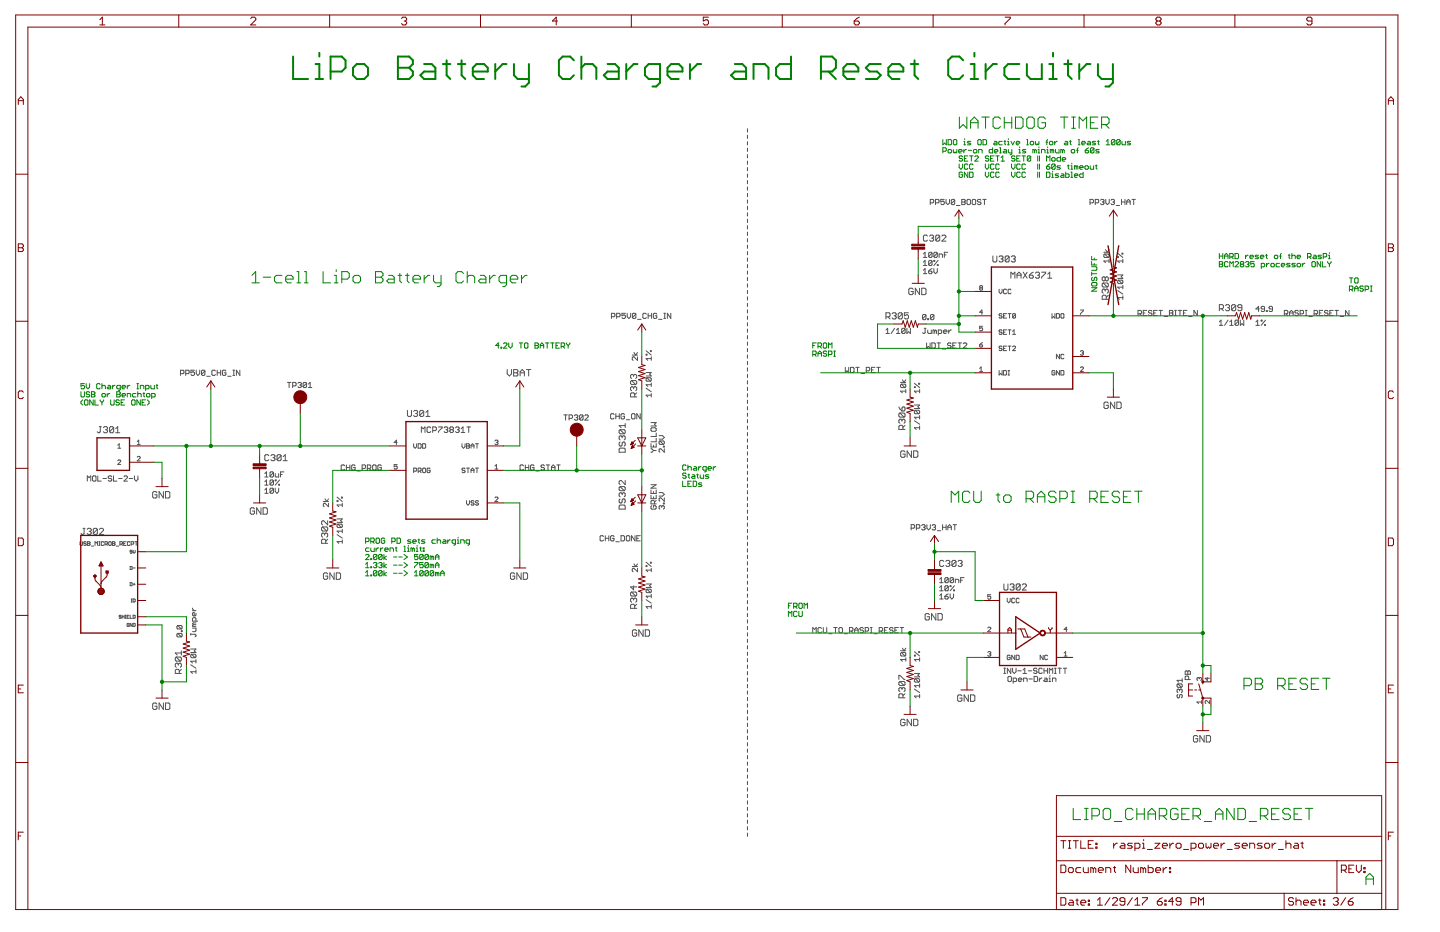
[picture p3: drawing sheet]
<svg xmlns="http://www.w3.org/2000/svg" width="432mm" height="279mm" viewBox="0 0 432 279" stroke-linecap="round" stroke-linejoin="round" font-family="sans-serif">
<g fill="none" stroke="#505050" stroke-width=".3">
<path d="M283.1 59.8h-1v.8l.5-.3 .5 .3v.5l-.2 .2h-.5l-.3-.2M283.7 59.8v1l.5 .5 .5-.5v-1M288.4 59.8h.8l.2 .2-.2 .6 .2 .5-.2 .2h-.8zM290.2 59.8h.5l.3 .2v1.1l-.3 .2h-.5l-.2-.2v-1.1zM291.8 59.8h.5l.3 .2v1.1l-.3 .2h-.5l-.3-.2v-1.1zM294.7 59.8h1M295.2 59.8v1.5M331.6 59.8v1l.5 .5 .5-.5v-1M336.3 59.8v1.5M337.3 59.8v1.5M339.4 59.8h1.1M340 59.8v1.5"/>
<path d="M276.9 76.1l.5-.5v1.6M276.9 78.6l.5-.5v1.5M276.9 77.2h1M276.9 79.6h1M278.1 70.8l-.3-.3h-.6l-.3 .3v1.2l.3 .3h.6l.3-.3M278.7 70.8l.3-.3h.6l.4 .3-.4 .6M279 60.8h.7l.3-.2v-.6l-.3-.2h-.7v1.5M279.3 71.4h.3M279.5 75.9l-.3-.3h-.5l-.2 .3v1M279.5 75.9v1l-.3 .3h-.5l-.2-.3M279.5 78.3l-.3-.2h-.5l-.2 .2v1.1M279.5 78.3v1.1l-.3 .2h-.5l-.2-.2"/>
<path d="M279.5 75.9l-1 1M279.5 78.3l-1 1.1M279.6 71.4l.4 .3-.4 .6h-.6l-.3-.3M280 78.1h.3v.2h-.3zM280.5 60.8h.8l.3-.2v-.6l-.3-.2h-.8v1.5M281.1 75.9l-.3-.3h-.5l-.3 .3v1M281.1 75.9v1l-.3 .3h-.5l-.3-.3M281.1 79.4h.2v.2h-.2zM281.1 75.9l-1.1 1M281.3 78.1l-1.3 1.5M281.6 77.2v-1.1h.8l.2 .3v.8M281.8 70.8l-.3-.3h-.6l-.3 .3v1.2"/>
<path d="M281.8 70.8v1.2l-.3 .3h-.6l-.3-.3M281.8 70.8l-1.2 1.2M282.4 70.8l.3-.3h.6l.3 .3v.3l-1.2 1.2h1.2M283.2 76.4h.5M284.2 75.6h-1v1.6M286.3 60l-.3-.2h-.5l-.3 .2v1.1M286.3 60v1.1l-.3 .2h-.5l-.3-.2M286.3 60l-1.1 1.1M286.8 61.6h1.1M288.4 60.6h.8M294.2 60l-.3-.2h-.5l-.3 .2 .3 .6h.5l.3 .2-.3 .5h-.5l-.3-.2M297.7 76.7v1.5l.3 .3h.6l.3-.3v-1.5"/>
<path d="M299.6 77l.3-.3h.6l.3 .3-.3 .6M300.2 77.6h.3M300.5 77.6l.3 .3-.3 .6h-.6l-.3-.3M302.6 77v1.2l-.3 .3h-.6l-.3-.3M302.6 77l-.3-.3h-.6l-.3 .3v1.2M302.6 77l-1.2 1.2M303.2 77l.4-.3h.5l.3 .3-.3 .6M303.8 77.6h.3M304.1 77.6l.3 .3-.3 .6h-.5l-.4-.3M326.9 60.8h.7l.3-.2v-.6l-.3-.2h-.7v1.5M328.4 60.8h.8l.3-.2v-.6l-.3-.2h-.8v1.5M330 60l.3-.2h.5l.2 .2-.2 .6"/>
<path d="M330.5 60.6h.3M330.8 60.6l.2 .2-.2 .5h-.5l-.3-.2M331 75.6h1.6M331.3 76.2h1l.3 .2v.5l-.3 .3M331.3 76.2l-.3 .2v.5l.3 .3h1M331.3 76.2l1 1M331.5 74.8l.5 .8 .6-.8M332.6 78.3h-1.6l.5 .5M332.6 77.7v1.1M333.1 60l.3-.2h.5l.3 .2-.3 .6M333.7 60.6h.2M333.9 60.6l.3 .2-.3 .5h-.5l-.3-.2"/>
<path d="M334.7 61.6h1M335.2 76.9h.2v.3h-.2zM335.2 75.9l1.5 1.3M336.3 60.6h1M336.4 75.9h.3v.3h-.3zM336.7 78.3h-1.5l.5 .5M336.7 77.7v1.1M337.9 60.6h1M337.9 61.3v-1l.5-.5 .5 .5v1M183.3 95h.8l.3-.3v-.5l-.3-.3h-.8v1.6M184.9 95h.8l.2-.3v-.5l-.2-.3h-.8v1.6M187.5 93.9h-1v.8l.8-.3 .2 .3v.5l-.2 .3h-.5l-.3-.3"/>
<path d="M188.1 93.9v1.1l.5 .5 .5-.5v-1.1M190.7 94.2l-.3-.3h-.5l-.3 .3v1M190.7 94.2v1l-.3 .3h-.5l-.3-.3M190.7 94.2l-1.1 1M191.2 95.7h1M193.8 94.2l-.3-.3h-.5l-.2 .3v1l.2 .3h.5l.3-.3M194.4 93.9v1.6M194.4 94.7h1M195.4 93.9v1.6M197 94.2l-.3-.3h-.5l-.3 .3v1l.3 .3h.5l.3-.3v-.5h-.6M197.5 95.7h1M199.1 93.9h.5"/>
<path d="M199.1 95.5h.5M199.3 93.9v1.6M201.1 93.9v1.6l-1-1.6v1.6M265.7 100h1M265.7 98.9l.5-.5v1.6M265.7 95h.9l.3-.3v-.6l-.3-.3h-.9v1.8M266.3 95l.6 .6M267.5 94.1l.3-.3h.6l.3 .3-.3 .6M268.1 94.7h.3M268.3 98.4l-1.1 1.6M268.4 94.7l.3 .3-.3 .6h-.6l-.3-.3M268.8 100h1.1"/>
<path d="M268.8 98.9l.5-.5v1.6M270.6 94.1v1.2l-.3 .3h-.6l-.4-.3M270.6 94.1l-.3-.3h-.6l-.4 .3v1.2M270.6 94.1l-1.3 1.2M271.4 98.7v1l-.3 .3h-.5l-.2-.3M271.4 98.7l-.3-.3h-.5l-.2 .3v1M271.4 98.7l-1 1M271.9 98.4v1.6l.6-.5 .5 .5v-1.6M272.4 93.8h-1.2v.9l.6-.3 .6 .3v.6l-.3 .3h-.6l-.3-.3M273.8 86.7l-.3-.3h-.6l-.4 .3v1.3l.4 .3h.6l.3-.3v-.6h-.6M275.7 86.4v1.9l-1.2-1.9v1.9M276.4 86.4h.9l.4 .3v1.3l-.4 .3h-.9z"/>
<path d="M276.9 81l.5-.5v1.5M276.9 82h1M277.2 98.4h.5M277.4 98.4v1.3l-.2 .3-.6-.3M277.7 94.5v1.1l-.3 .2h-.5l-.3-.2M277.7 94.5l-.3-.2h-.5l-.3 .2v1.1M277.7 94.5l-1.1 1.1M278.2 95.6h.3v.2h-.3zM278.2 98.9v.8l.3 .3h.8v-1.1M278.5 81.3h.7l.3 .5-.3 .2h-.5l-.2-.2zM279.5 80.5l-1 .8M280 80.5v1l.5 .5 .6-.5v-1"/>
<path d="M280 94.5v1.1l-.2 .2h-.5l-.3-.2M280 94.5l-.2-.2h-.5l-.3 .2v1.1M280 94.5l-1 1.1M280.3 99.2l-.5-.3v1.1M280.3 99.2v.8M280.3 99.2l.3-.3 .2 .3v.8M281.3 100h.8l.3-.3v-.5l-.3-.3h-.8v1.6M282.9 99.5h1.1l-.3-.6h-.5l-.3 .3v.5l.3 .3h.5M284.5 98.9v1.1M285.3 98.9l-.8 .6M294 86.3l-.2-.2 .2-.5 .6 .3-.2 .4M294 86.3l-.2 .2 .2 .5 .6-.3-.2-.4"/>
<path d="M294 86.3h.4M294.6 97.8h-.8v.7l.4-.2 .4 .2-.2 .7-.6-.3M294.6 93.6h-.8l.6-.7v1.4M299.6 86.7v.9l.4 .5 .5-.5v-.9M300.5 94.2l-.3-.2-.6 .2 .2 .5 .7 .2-.3 .5-.6-.3M300.5 99.1l-.7-.2-.2 .4 .6 .3 .3 .4-.3 .2-.6-.2M300.9 94.7h.5M300.9 99.6h.5M301.8 86.9l-.2-.2-.7 .2v.9l.3 .3 .6-.3M301.8 94h-.9v1.4h.9M301.8 98.9h-.9v1.3h.9M302.3 94h.9"/>
<path d="M302.3 98.9h.9M302.7 94v1.4M302.7 98.9v1.3M303.1 83.4v-1.8l.6 .6 .6-.6v1.8M303.2 86.9l-.2-.2-.7 .2v.9l.2 .3 .7-.3M303.6 99.3l.5-.4v1.3M304.5 94.2l-.2-.2-.7 .2v.9M304.5 94.2v.9l-.2 .3-.7-.3M304.5 94.2l-.9 .9M305 83.4v-1.2l.6-.6 .6 .6v1.2M305 82.5h1.2M306.8 81.6l1.2 1.8"/>
<path d="M308 81.6l-1.2 1.8M308.7 82.5h.9l.3 .6-.3 .3h-.7l-.2-.3zM309.9 81.6l-1.2 .9M310.5 81.9l.3-.3h.6l.3 .3-.3 .6M311.1 82.5h.3M311.4 82.5l.3 .3-.3 .6h-.6l-.3-.3M312.3 81.6h1.2v.3l-1.2 1.2v.3M314.2 83.4h1.2M314.2 82.2l.6-.6v1.8M315.4 94v1.4l.5-.5 .4 .5v-1.4M316.8 94h.7l.2 .2v.9l-.2 .3h-.7zM318.1 94.2l.3-.2 .6 .2v.9l-.2 .3-.7-.3z"/>
<path d="M324 92.9h.9l-.9 1.4M330.8 84.8l-.3 .3v.6l.3 .3h1.2M330.8 84.8h1.2l.3 .3v.6l-.3 .3M330.8 84.8l1.2 1.2M331.4 83.3l.3-.3 .6 .3v.6l-.3 .3-.6-.3M331.4 87l.3-.3 .6 .3v.6l-.3 .3M331.4 83.3l-.3-.3-.6 .3v.6l.3 .3 .6-.3M331.4 87l-.3-.3-.6 .3v.6l.3 .3M331.4 83.3v.6M331.4 87v.3M331.7 89.7v-.9l-.3-.3h-.6l-.3 .3v.9h1.8M332.3 88.5l-.6 .6"/>
<path d="M335.2 87.1l1.5 1.1M335.2 82.4h1.5l-.5 .5 .5 .6h-1.5M335.4 84h1l.3 .2v.6l-.3 .2M335.4 84l-.2 .2v.6l.2 .2h1M335.4 84l1 1M336.7 85.6v1M336.7 88.7v1M336.7 89.2h-1.5l.5 .5M336.7 86.1h-1.5l.5 .5M341.2 94.1h.8l.3-.3v-.5l-.3-.3h-.8v1.6M341.8 94.1l.5 .5M342.8 93.8h.5"/>
<path d="M343.9 93h-1.1v1.6h1.1M345.4 93.3l-.2-.3h-.5l-.3 .3 .3 .5h.5l.2 .3-.2 .5h-.5l-.3-.2M345.9 93.8h.6M347 93h-1.1v1.6h1.1M347.5 93h1.1M348 93v1.6M349.1 94.9h1M350.7 93h.8l.2 .3-.2 .5 .2 .6-.2 .2h-.8zM350.7 93.8h.8M352.2 93h.6M352.2 94.6h.6M352.5 93v1.6"/>
<path d="M353.3 93h1M353.8 93v1.6M354.9 93.8h.5M355.9 93h-1v1.6h1M356.4 94.9h1.1M359.1 93v1.6l-1.1-1.6v1.6M365.6 97.5h1.1M365.6 96.5l.5-.5v1.5M365.6 92.6h.9l.4-.4v-.6l-.4-.3h-.9v1.9M366.2 92.6l.7 .6M367.5 91.6l.3-.3h.6l.3 .3-.3 .6M368.1 92.2h.3"/>
<path d="M368.2 96l-1 1.5M368.4 92.2l.3 .4-.3 .6h-.6l-.3-.3M368.8 97.5h1M368.8 96.5l.5-.5v1.5M370.5 91.6l-.3-.3h-.6l-.3 .3v1.3M370.5 91.6v1.3l-.3 .3h-.6l-.3-.3M370.5 91.6l-1.2 1.3M371.4 96.2v1.1l-.3 .2h-.5l-.3-.2M371.4 96.2l-.3-.2h-.5l-.3 .2v1.1M371.4 96.2l-1.1 1.1M371.9 96v1.5l.5-.5 .6 .5v-1.5M372.4 92.2h-.9l-.3-.3 .3-.6h.6l.3 .3v1.3l-.3 .3h-.6l-.3-.3"/>
<path d="M376.6 96.5l.5-.5v1.5M376.6 97.5h1M377.6 92.6h-1l.8-.8v1.6M378.2 96h.2v.2h-.2zM379.2 92.6h-.8l-.2-.2 .2-.6h.5l.3 .3v1l-.3 .3h-.5l-.2-.3M379.2 97.3h.3v.2h-.3zM379.5 96l-1.3 1.5M379.7 93.1h.3v.3h-.3zM381.6 92.6h-.8l-.3-.2 .3-.6h.5l.3 .3v1l-.3 .3h-.5l-.3-.3M385.1 94.1h.8l.3-.3v-.5l-.3-.3h-.8v1.6M385.7 94.1l.5 .5M386.7 94.6v-1l.5-.6 .6 .6v1"/>
<path d="M386.7 93.8h1.1M389.3 93.3l-.2-.3h-.6l-.2 .6 .2 .2h.6l.2 .6-.2 .2h-.6l-.2-.2M389.8 94.1h.8l.3-.3v-.5l-.3-.3h-.8v1.6M391.4 93h.5M391.4 94.6h.5M391.7 93v1.6M392.5 94.9h1M394 94.1h.8l.3-.3v-.5l-.3-.3h-.8v1.6M394.5 94.1l.6 .5M395.6 93.8h.5M396.6 93h-1v1.6h1M398.2 93.3l-.2-.3h-.6l-.2 .6 .2 .2h.6l.2 .6-.2 .2h-.6l-.2-.2"/>
<path d="M398.8 93.8h.5M399.8 93h-1v1.6h1M400.3 93h1.1M400.8 93v1.6M401.9 94.9h1M404.5 93v1.6l-1-1.6v1.6M54.1 112h.8l.3-.2v-.6l-.3-.2h-.8v1.5M55.7 112h.8l.2-.2v-.6l-.2-.2h-.8v1.5M58.3 111h-1v.8l.5-.3 .5 .3v.5l-.3 .2h-.5l-.2-.2M58.8 111v1l.6 .5 .5-.5v-1M61.4 111.2l-1 1.1M61.4 111.2l-.2-.2h-.5l-.3 .2v1.1"/>
<path d="M61.4 111.2v1.1l-.2 .2h-.5l-.3-.2M62 112.8h1M64.6 111.2l-.3-.2h-.5l-.3 .2v1.1l.3 .2h.5l.3-.2M65.1 111.8h1.1M65.1 111v1.5M66.2 111v1.5M67.7 111.2l-.2-.2h-.5l-.3 .2v1.1l.3 .2h.5l.2-.2v-.5h-.5M68.3 112.8h1M69.8 111h.6M69.8 112.5h.6M70.1 111v1.5M71.9 111v1.5l-1-1.5v1.5"/>
<path d="M86.2 114.6h1M86.7 114.6v1.6M87.8 115.7h.7l.3-.3v-.5l-.3-.3h-.7v1.6M89.3 114.9l.3-.3h.5l.3 .3-.3 .5M89.9 115.4h.2M90.1 115.4l.3 .3-.3 .5h-.5l-.3-.3M91.9 114.9v1l-.2 .3h-.5l-.3-.3M91.9 114.9l-.2-.3h-.5l-.3 .3v1M91.9 114.9l-1 1M92.5 116.2h1M92.5 115.1l.5-.5v1.6M152.1 110.8v1.3l.6 .6 .7-.6v-1.3"/>
<path d="M154 110.8h1l.3 .3-.3 .7 .3 .6-.3 .3h-1zM154 111.8h1M156 112.7v-1.3l.6-.6 .6 .6v1.3M156 111.8h1.2M157.9 110.8h1.3M158.5 110.8v1.9M189.4 114.1h1.2l.3 .3v.6l-.3 .3M189.4 114.1l-.3 .3v.6l.3 .3h1.2M189.4 114.1l1.2 1.2M189.6 106.4h1.6M190 112.5l.3-.3 .6 .3v.7l-.3 .3M190 116.2l.3-.3 .6 .3v.6l-.3 .3"/>
<path d="M190 112.5l-.3-.3-.6 .3v.7l.3 .3M190 116.2l-.3-.3-.6 .3v.6l.3 .3M190 112.5v.4M190 116.2v.3M190.1 105.7l.5 .7 .6-.7M190.3 119v-.9l-.3-.3h-.6l-.3 .3v.9h1.8M190.9 117.8l-.6 .6M191.2 107v1l-1.1-1-.5 .3v.5l.2 .2M193.7 106.2h.3v.2h-.3zM193.7 105.2l1.6 1.2M193.7 116.4l1.6 1M193.7 111.7h1.6l-.5 .5 .5 .5h-1.6"/>
<path d="M194 113.2h1l.3 .3v.5l-.3 .3M194 113.2l-.3 .3v.5l.3 .3h1M194 113.2l1 1.1M195 105.2h.3v.2h-.3zM195.3 107.5h-1.6l.5 .5M195.3 107v1M195.3 114.8v1M195.3 118v1M195.3 118.5h-1.6l.5 .5M195.3 115.3h-1.6l.5 .5M253.5 110.1v1.6l.5-.5 .5 .5v-1.6M255 110.1h.8l.3 .3v1l-.3 .3h-.8z"/>
<path d="M256.6 110.1h1.1M257.1 110.1v1.6M258.2 112h1M259.8 111.2h.7l.3-.3v-.5l-.3-.3h-.7v1.6M261.3 110.9h.6M262.4 110.1h-1.1v1.6h1.1M262.9 110.1h1M263.4 110.1v1.6M270 114.6h1.6M270.3 115.2h1.1l.2 .2v.6l-.2 .2M270.3 115.2l-.3 .2v.6l.3 .2h1.1M270.3 115.2l1.1 1"/>
<path d="M270.6 113.9l.5 .7 .5-.7M271.6 117.3h-1.6l.6 .5M271.6 116.7v1.1M274.2 116h.2v.2h-.2zM274.2 114.9l1.6 1.3M275.5 114.9h.3v.3h-.3zM275.8 116.7v1.1M275.8 117.3h-1.6l.5 .5M277.9 102.8v1.6l.5-.6 .5 .6v-1.6M279.4 102.8h.8l.3 .3v1l-.3 .3h-.8zM281 102.8h1M281.5 102.8v1.6"/>
<path d="M282.6 104.6h1M285.2 103.1l-.3-.3h-.5l-.3 .3 .3 .5h.5l.3 .2-.3 .6h-.5l-.3-.3M285.7 103.6h.5M286.7 102.8h-1v1.6h1M287.3 102.8h1M287.8 102.8v1.6M288.8 103.1l.3-.3h.5l.3 .3v.2l-1.1 1.1h1.1M293.8 110.5l.4-.5v1.4M293.8 103.4h.6l.2 .4-.6 .2zM293.8 111.4h.8M294.6 102.7l-.8 .7M299.6 111.1v1.3l.4-.4 .5 .4v-1.3"/>
<path d="M300.5 104l-.7-.2-.2 .4 .6 .2 .3 .5-.3 .2-.6-.2M300.9 111.1h.7l.2 .2v.9l-.2 .2h-.7zM300.9 104.4h.5M301.8 103.8h-.9v1.3h.9M302.3 112.4h.4M302.3 111.1h.4M302.3 103.8h.9M302.5 111.1v1.3M302.7 103.8v1.3M303.6 104l.2-.2 .7 .2-.9 1.1h.9M303.6 100.2h.9M316.3 111.3l-.2-.2-.7 .2v.9l.3 .2 .6-.2v-.4h-.4"/>
<path d="M317.7 106.2v1.3l-.9-1.3v1.3M317.7 111.1v1.3l-.9-1.3v1.3M318.1 111.1h.7l.2 .2v.9l-.2 .2h-.7zM319 106.4l-.2-.2-.7 .2v.9l.3 .2 .6-.2M324 110.2l.2-.2 .7 .2-.9 1.2h.9M324 105.4l.6-.3 .3 .3-.3 .4M324.4 105.8h.2M324.6 105.8l.3 .2-.3 .5-.6-.2M29.8 127.9h.6M30.1 127.9v1.5l-.3 .3-.6-.3M31 128.2l.3-.3h.6l.3 .3-.3 .6M31.6 128.8h.3"/>
<path d="M31.9 128.8l.3 .3-.3 .6h-.6l-.3-.3M34.1 128.2v1.2l-.3 .3h-.7l-.2-.3M34.1 128.2l-.3-.3h-.7l-.2 .3v1.2M34.1 128.2l-1.2 1.2M34.7 129.7h1.2M34.7 128.5l.6-.6v1.8M35.3 133.5l.5-.5v1.4M35.3 134.4h.9M35.3 138.1l.2-.2h.5l.2 .2-.9 1.1h.9M41.1 133.3h.9M41.1 137.1l.3-.3 .6 .3-.9 1.1h.9M41.1 132.4l.5-.4v1.3"/>
<path d="M80.6 136.6l-.3-.3h-.6l-.3 .3v1.2l.3 .3h.6l.3-.3M81.2 136.6l.4-.3h.5l.3 .3-.3 .6M81.9 137.2h.2M82.1 137.2l.3 .3-.3 .6h-.5l-.4-.3M84.3 136.6l-.3-.3h-.6l-.3 .3v1.2M84.3 136.6v1.2l-.3 .3h-.6l-.3-.3M84.3 136.6l-1.2 1.2M84.9 138.1h1.2M84.9 136.9l.6-.6v1.8M103.3 139.6l-.2-.2h-.5l-.3 .2v1.1l.3 .2h.5l.2-.2M103.9 139.4v1.5M104.9 139.4v1.5"/>
<path d="M106.5 139.6l-.3-.2h-.5l-.2 .2v1.1l.2 .2h.5l.3-.2v-.5h-.5M111.7 139.6l.3-.2h.5l.3 .2v1.1l-.3 .2h-.5l-.3-.2zM114.3 139.6l-.2-.2h-.5l-.3 .2v1.1l.3 .2h.5l.2-.2v-.5h-.5M119.1 139.3h-.9v.6l.5-.2 .4 .2-.2 .7-.7-.2M119.1 132.6h-.9l.7-.6v1.3M122.2 123v1.5l.3 .3h.6l.3-.3v-1.5M124 123.3l.3-.3h.6l.3 .3-.3 .7M124 133v.9l.5 .5 .4-.5v-.9M124.6 124h.3M124.9 124l.3 .2-.3 .6h-.6l-.3-.3M125.4 133h.6l.3 .2v1l-.3 .2h-.6zM126.3 129.6v-1.6l.6 .5 .5-.5v1.6"/>
<path d="M126.7 133h.7l.2 .2v1l-.2 .2h-.7zM127.1 123.3l-.4-.3h-.5l-.3 .3v1.2M127.1 123.3v1.2l-.4 .3h-.5l-.3-.3M127.1 123.3l-1.2 1.2M127.7 124.8h1.2M127.7 123.6l.6-.6v1.8M129.2 128.3l-.3-.3h-.6l-.2 .3v1.1l.2 .2h.6l.3-.2M129.8 129.1h.8l.3-.3v-.5l-.3-.3h-.8v1.6M131.5 128h1.1v.3l-1.1 1.1v.2M133.2 128.3l.2-.3h.6l.3 .3-.3 .5M133.7 128.8h.3M134 128.8l.3 .3-.3 .5h-.6l-.2-.2"/>
<path d="M135.1 128.8l-.2-.3 .2-.5h.6l.3 .3-.3 .5M135.1 128.8l-.2 .3 .2 .5h.6l.3-.2-.3-.6M135.1 128.8h.6M136.6 128.3l.3-.3h.5l.3 .3-.3 .5M137.1 128.8h.3M137.4 128.8l.3 .3-.3 .5h-.5l-.3-.2M138.3 129.6h1.1M138.3 128.5l.5-.5v1.6M138.5 133v.9l.5 .5 .4-.5v-.9M139.9 133h.7l.2 .2-.2 .5 .2 .5-.2 .2h-.7zM139.9 133.7h.7M140 128h1.1"/>
<path d="M140.5 128v1.6M141.2 134.4v-.9l.5-.5 .4 .5v.9M141.2 133.7h.9M142.6 133h.9M143 133v1.4M148.4 139.7l.5-.4v1.3M148.4 132.2l.2-.2h.5l.2 .2-.2 .4M148.9 132.6h.2M149.1 132.6l.2 .2-.2 .5-.7-.2M157 139.6l-.3-.2h-.5l-.3 .2v1.1l.3 .2h.5l.3-.2M157.5 139.4v1.5M158.6 139.4v1.5"/>
<path d="M160.1 139.6l-.2-.2h-.6l-.2 .2v1.1l.2 .2h.6l.2-.2v-.5h-.5M163.3 139.6l-.3-.2h-.5l-.3 .2 .3 .6h.5l.3 .2-.3 .5h-.5l-.3-.2M163.8 139.4h1M164.3 139.4v1.5M166.9 139.4h1.1M167.5 139.4v1.5M169.1 124.4h1M169.6 124.4v1.5M170.6 125.4h.8l.3-.2v-.5l-.3-.3h-.8v1.5M172.2 124.7l.3-.3h.5l.3 .3-.3 .5M172.7 125.2h.3M173 125.2l.3 .2-.3 .5h-.5l-.3-.2"/>
<path d="M174.8 124.7l-.2-.3h-.5l-.3 .3v1M174.8 124.7v1l-.2 .2h-.5l-.3-.2M174.8 124.7l-1 1M175.4 124.7l.2-.3h.5l.3 .3v.2l-1 1h1M184.1 124.3l-.2-.3h-.6l-.2 .3v1l.2 .3h.6l.2-.3M184.7 124.8h1M184.7 124v1.6M185.7 134.6l.2-.3h1.3l.3 .3v1h-1.8zM185.7 124v1.6M185.9 128.8h1.3l.3 .3v.6l-.3 .3M185.9 132.5l-.2 .3v.6l.2 .3 .7-.3v-.6l.3-.3 .6 .3v.6l-.3 .3M185.9 128.8l-.2 .3v.6l.2 .3h1.3"/>
<path d="M185.9 128.8l1.3 1.2M186.6 131l.3-.3 .6 .3v.6l-.3 .3M186.6 131l-.3-.3-.6 .3v.6l.2 .3M186.6 131v.3M187.3 124.3l-.3-.3h-.5l-.3 .3v1l.3 .3h.5l.3-.3v-.5h-.5M187.5 127v1.2M187.5 127.6h-1.8l.6 .6M187.8 125.8h1M189.4 124.3l.2-.3h.6l.2 .3v1l-.2 .3h-.6l-.2-.3zM192 124v1.6l-1.1-1.6v1.6M195.2 133v1h1.6v-1M195.2 134.5l.8 .6"/>
<path d="M195.2 126.7h1.6l-.6 .5 .6 .5h-1.6M195.5 128.2h1l.3 .3v.5l-.3 .3h-1l-.3-.3v-.5zM196 133.5v.5M196 135.1l-.8 .5M196 135.1h.8M196.8 129.8v1.1h-1.6M196.8 131.4v1h-1.6M197.6 130.6h1.1l.5 .5-.5 .6h-1.1M197.9 132.2l-.3 .2v.5l.3 .3h1M197.9 132.2h1l.3 .2v.5l-.3 .3M197.9 132.2l1 1M198.9 133.8h.3v.2h-.3z"/>
<path d="M199.2 134.5v1.1l-1-1.1-.6 .3v.5l.3 .3M269.5 122l1 1.2M269.9 123.8h1.2l.3 .3v.7l-.3 .3M269.9 123.8l-.4 .3v.7l.4 .3h1.2M269.9 123.8l1.2 1.3M270.5 126l.3-.3 .6 .3v.6l-.3 .3M270.5 126l-.3-.3-.7 .3v.6l.4 .3M270.5 126v.3M270.8 122l.6 .3v.6l-.3 .3h-.6v-.9zM270.8 128.7v-.9l-.3-.3h-.6l-.4 .3v.9h1.9M271.4 135.5l-.3-.3h-.7l-.3 .3v1.3l.3 .3h.7l.3-.3v-.7h-.7M271.4 127.5l-.6 .6"/>
<path d="M273.3 135.2v1.9l-1.3-1.9v1.9M274 135.2h.9l.3 .3v1.3l-.3 .3h-.9zM274.2 121.4h1.6l-.6 .5 .6 .6h-1.6M274.2 126.1l1.6 1.1M274.4 123h1.1l.3 .3v.5l-.3 .2M274.4 123l-.2 .3v.5l.2 .2h1.1M274.4 123l1.1 1M275.8 124.6v1M275.8 127.7v1.1M275.8 128.2h-1.6l.5 .6M275.8 125.1h-1.6l.5 .5M332.3 120.9l-.3-.4h-.6l-.4 .4v1.3l.4 .3h.6l.3-.3v-.7h-.6"/>
<path d="M334.3 120.5v2l-1.3-2v2M334.9 120.5h1l.3 .4v1.3l-.3 .3h-1zM24.9 158.4h.6M25.2 158.4v1.5l-.3 .3-.6-.3M26.1 158.7l.3-.3h.7l.2 .3-.2 .6M26.2 144.2v-1.5l.5 .5 .5-.5v1.5M26.7 159.3h.4M27.1 159.3l.2 .3-.2 .6h-.7l-.3-.3M28 142.7h.5l.3 .2v1.1l-.3 .2h-.5l-.3-.2v-1.1zM29.2 158.7v1.2l-.3 .3h-.6l-.3-.3M29.2 158.7l-.3-.3h-.6l-.3 .3v1.2M29.2 158.7l-1.2 1.2"/>
<path d="M29.3 142.7v1.5h1.1M29.8 158.7l.3-.3h.6l.3 .3v.3l-1.2 1.2h1.2M30.9 143.4h1M33.5 142.9l-.3-.2h-.5l-.3 .5 .3 .2h.5l.3 .6-.3 .2h-.5l-.3-.2M34 142.7v1.5h1.1M35.6 143.4h1M37.2 142.9l.2-.2h.6l.2 .2v.3l-1 1h1M38.7 143.4h1.1M40.3 142.7v1l.5 .5 .6-.5v-1M47.1 147.7l-.4-.3h-.6l-.3 .3v1.3l.3 .3h.6l.4-.3v-.7h-.7M49 147.4v1.9l-1.3-1.9v1.9M49.6 147.4h1l.3 .3v1.3l-.3 .3h-1z"/>
<path d="M76.3 152.6l-.3-.4h-.6l-.4 .4v1.2l.4 .4h.6l.3-.4v-.6h-.6M78.3 152.2v2l-1.3-2v2M78.9 152.2h1l.3 .4v1.2l-.3 .4h-1zM79.4 147.9h1M79.4 142l.5-.5v1.5M79.4 144.4l.5-.5v1.5M79.4 146.9l.5-.6v1.6M79.4 143h1M79.4 145.4h1M82 146.6v1l-.3 .3h-.5l-.2-.3M82 146.6l-.3-.3h-.5l-.2 .3v1M82 141.7v1l-.3 .3h-.5l-.2-.3"/>
<path d="M82 141.7l-.3-.2h-.5l-.2 .2v1M82 144.2l-.3-.3h-.5l-.2 .3v1M82 144.2v1l-.3 .2h-.5l-.2-.2M82 141.7l-1 1M82 144.2l-1 1M82 146.6l-1 1M82.5 142v.7l.3 .3h.8v-1M82.5 143.9h.3v.3h-.3zM82.5 146.3v1.1l.6 .5 .5-.5v-1.1M83.6 145.2h.2v.2h-.2zM83.8 143.9l-1.3 1.5M84.1 142.2h.5"/>
<path d="M85.1 141.5h-1v1.5M96.7 158l-.3 .3v.6l.3 .3h1.3M96.7 158h1.3l.3 .3v.6l-.3 .3M96.7 158l1.3 1.2M96.9 150.3h1.6M97.5 149.6l.5 .7 .5-.7M98.3 156.1v1.3l-1.3-1.3-.6 .3v.6l.3 .4M98.5 150.9v1l-1-1-.6 .2v.6l.3 .2M101.1 150.1h.2v.2h-.2zM101.1 149l1.5 1.3M101.1 155.6h1.5l-.5 .5 .5 .5h-1.5M101.3 157.1h1.1l.2 .3v.5l-.2 .3"/>
<path d="M101.3 157.1l-.2 .3v.5l.2 .3h1.1M101.3 157.1l1.1 1.1M102.4 149h.2v.3h-.2zM102.6 151.4h-1.5l.5 .5M102.6 150.9v1M102.6 158.7v1M102.6 159.2h-1.5l.5 .5M103.9 140.2h1M107 141.2h1.1M108.6 140.4h.8l.2-.2v-.6l-.2-.2h-.8v1.5M110.2 140.4h.7l.3-.2v-.6l-.3-.2h-.7v1.5M110.7 140.4l.5 .5"/>
<path d="M124 141.2h.7l.2-.2-.2-.7h-.7v1.4M125.4 141.2h.6l.3-.2-.3-.7h-.6v1.4M125.8 141.2l.5 .5M126.7 140.6l.3-.3 .6 .3v.9l-.2 .2-.7-.2zM129 140.6l-.2-.3h-.5l-.2 .3v.9l.2 .2h.5l.2-.7h-.5M139.4 140.6l-.2-.3-.7 .3 .3 .4 .6 .2-.2 .5-.7-.2M139.9 140.3h.9M139.9 150.1v.9l.4 .4 .5-.4v-.9M140.3 140.3v1.4M141.2 141h.9M141.2 141.7v-.9l.5-.5 .4 .5v.9M142.1 150.3l-.6-.2-.3 .4 .7 .3 .2 .4-.2 .2-.7-.2"/>
<path d="M142.6 140.3h.9M143 140.3v1.4M143.5 150.3l-.7-.2-.2 .4 .7 .3 .2 .4-.2 .2-.7-.2M148.4 149.2l.2-.2h.5l.2 .2-.9 1.2h.9M148.4 140.6h.9M157.5 140.2h1.1M160.7 141.2h1M165.4 140.2h1M165.4 140.9v-1l.5-.5 .5 .5v1M185.9 151.4h1.3l.3 .3v.9h-1.8v-.9zM185.9 149.6l-.2 .3v.6l.2 .3 .7-.3v-.6l.3-.3 .6 .3v.6l-.3 .3M185.9 145.9h1.3l.3 .3v.6l-.3 .3"/>
<path d="M185.9 145.9l-.2 .3v.6l.2 .3h1.3M185.9 145.9l1.3 1.2M186.6 148l.3-.3 .6 .3v.7l-.3 .2M186.6 148l-.3-.3-.6 .3v.7l.2 .2M186.6 148v.3M187.5 144v1.3l-1.2-1.3-.6 .4v.6l.2 .3M195.2 146.9v1h1.6v-1M195.2 148.5v1h1.6v-1M195.2 145.3h1.6l-1.6 1h1.6M195.5 151.6l-.3 .3v.5l.3 .2h1l.3-.2v-.5l-.3-.3h-.5v.5M196 147.4v.5M196 149v.5"/>
<path d="M196.2 151.1v-.8l-.2-.3h-.5l-.3 .3v.8h1.6M196.8 150l-.6 .6M197.6 147.7h1.1l.5 .5-.5 .5h-1.1M198.4 151.9l-.2-.3-.6 .3v.5l.3 .2M198.4 151.9l.3-.3 .5 .3v.5l-.3 .2M198.4 151.9v.2M198.9 150.8h.3v.3h-.3zM199.2 149.2v1.1l-1-1.1-.6 .3v.5l.3 .3M273.2 158.3h.8l.3-.2v-.5l-.3-.3h-.8v1.6M274.8 158.3h.8l.2-.2v-.5l-.2-.3h-.8v1.6M276.4 157.6l.2-.3h.5l.3 .3-.3 .5M276.9 158.1h.2"/>
<path d="M277.1 158.1l.3 .2-.3 .6h-.5l-.2-.3M277.9 157.3v1l.5 .6 .6-.6v-1M279.5 157.6l.3-.3h.5l.2 .3-.2 .5M280 158.1h.3M280.3 158.1l.2 .2-.2 .6h-.5l-.3-.3M281.1 159.1h1M282.6 157.3v1.6M282.6 158.1h1.1M283.7 157.3v1.6M284.2 158.9v-1.1l.5-.5 .6 .5v1.1M284.2 158.1h1.1M285.8 157.3h1"/>
<path d="M286.3 157.3v1.6M24 162.4l.2 1.1 .5-.2v-.9M25.9 162.6l-.6-.2-.2 .4 .6 .2 .2 .3-.2 .2-.6-.2M26.2 162.4l.8 .2-.2 .9h-.6zM26.2 163h.6M27.4 163.7h.7M28.5 163.5v-1.1l.4 .4 .3-.4v1.1M29.6 162.4h.4M29.6 163.5h.4M29.8 162.4v1.1M31.1 162.6l-.2-.2-.5 .2v.7l.1 .2 .6-.2M31.5 163.1l.7-.1-.2-.6h-.5v1.1"/>
<path d="M31.9 163.1l.3 .4M32.6 162.6l.2-.2 .6 .2-.2 .9-.6-.2zM33.7 162.4l.8 .2-.2 .9h-.6zM33.7 163h.6M34.8 163.7h.8M36 163.1h.5l.2-.5-.7-.2v1.1M36.3 163.1l.4 .4M37.1 163h.4M37.8 162.4h-.7v1.1h.7M39 162.6l-.2-.2-.6 .2 .2 .9 .6-.2M39 169.8l.6 .2-.1 .7h-.5zM39 174.7l.6 .1-.1 .8h-.5z"/>
<path d="M39.3 179.6h.3M39.3 163.1h.6l.2-.5-.8-.2v1.1M39.5 179.6v.9M39.6 165h-.6v.4h.6l-.1 .4-.5-.1M39.9 165v.5l.3 .3 .3-.3v-.5M39.9 179.6l.6 .1-.1 .8h-.5zM39.9 170.3h.6M39.9 175.2h.6M40.2 174.8v.7M40.4 162.4h.8M40.8 162.4v1.1M97.3 160.1l.4-.3 .6 .3v.6l-.3 .3"/>
<path d="M97.3 160.1l-.3-.3-.6 .3v.6l.3 .3M97.3 160.1v.3M97.7 162.9v-1l-.4-.3h-.6l-.3 .3v1h1.9M98.3 172.1l-.4-.4h-.6l-.3 .4v1.3l.3 .3h.6l.4-.3v-.7h-.7M98.3 161.6l-.6 .7M100.2 171.7v2l-1.3-2v2M100.8 171.7h1l.3 .4v1.3l-.3 .3h-1zM101.1 160.3l1.5 1M102.6 161.8v1.1M102.6 162.4h-1.5l.5 .5M154.3 172.1l-.3-.4h-.6l-.3 .4v1.3l.3 .3h.6l.3-.3v-.7h-.6M156.3 171.7v2l-1.3-2v2"/>
<path d="M156.9 171.7h1l.3 .4v1.3l-.3 .3h-1zM181 160.8l-.3-.2h-.5l-.3 .2v1.1l.3 .3h.5l.3-.3M181.5 160.6v1.6M181.5 161.4h1.1M182.6 160.6v1.6M184.1 160.8l-.2-.2h-.6l-.2 .2v1.1l.2 .3h.6l.2-.3v-.5h-.5M184.7 162.4h1M186.2 160.6h.8l.3 .2v1.1l-.3 .3h-.8zM187.8 160.8l.3-.2h.5l.2 .2v1.1l-.2 .3h-.5l-.3-.3zM189.4 177.5h1.2l.3 .3v.6l-.3 .3M189.4 177.5l-.3 .3v.6l.3 .3h1.2M189.4 177.5l1.2 1.2"/>
<path d="M189.6 169.8h1.6M190 179.6l.3-.3 .6 .3v.6l-.3 .3M190 179.6l-.3-.3-.6 .3v.6l.3 .3M190 175.6v1.2l-.9-.9h1.8M190 179.6v.3M190.1 169.1l.5 .7 .6-.7M190.4 160.6v1.6l-1-1.6v1.6M190.9 161.4h.6M191.2 170.4v1l-1.1-1-.5 .2v.6l.2 .2M192 160.6h-1.1v1.6h1.1M193.7 169.6h.3v.2h-.3zM193.7 168.6l1.6 1.2"/>
<path d="M193.7 179.8l1.6 1M193.7 175.1h1.6l-.5 .5 .5 .5h-1.6M194 176.6h1l.3 .3v.5l-.3 .3M194 176.6l-.3 .3v.5l.3 .3h1M194 176.6l1 1.1M195 168.6h.3v.2h-.3zM195.3 170.4v1M195.3 178.2v1M195.3 170.9h-1.6l.5 .5M195.3 178.7h-1.6l.5 .5M281.8 174.7h1M281.8 179.6h1"/>
<path d="M281.8 173.7l.5-.5v1.5M281.8 176.1l.5-.5v1.5M281.8 178.5l.5-.5v1.6M281.8 177.1h1M283 168.3l-.3-.3h-.6l-.3 .3v1.2l.3 .3h.6l.3-.3M283.3 178.8h.8l.3 .5-.3 .3h-.5l-.3-.3zM283.6 168.3l.3-.3h.6l.3 .3-.3 .6M284.2 168.9h.3M284.4 175.9l-.3-.3h-.5l-.3 .3v1M284.4 173.4v1l-.3 .3h-.5l-.3-.3M284.4 173.4l-.3-.2h-.5l-.3 .2v1M284.4 175.9v1l-.3 .2h-.5l-.3-.2"/>
<path d="M284.4 173.4l-1.1 1M284.4 175.9l-1.1 1M284.4 178l-1.1 .8M284.5 168.9l.3 .3-.3 .6h-.6l-.3-.3M284.9 175.6h.3v.3h-.3zM284.9 178v1l.5 .6 .5-.6v-1M285.9 173.4v1l-.2 .3h-.5l-.3-.3M285.9 173.4l-.2-.2h-.5l-.3 .2v1M285.9 176.9h.3v.2h-.3zM285.9 173.4l-1 1M286.2 175.6l-1.3 1.5M286.5 174.7v-1h.8l.2 .2v.8"/>
<path d="M286.7 168.3v1.2l-.3 .3h-.7l-.2-.3M286.7 168.3l-.3-.3h-.7l-.2 .3v1.2M286.7 168.3l-1.2 1.2M287.3 168.3l.3-.3h.6l.3 .3-.3 .6M287.9 168.9h.3M288.1 173.9h.5M288.2 168.9l.3 .3-.3 .6h-.6l-.3-.3M289.1 173.2h-1v1.5M297.1 178.3h-.9v.6l.4-.2 .5 .2-.2 .7-.7-.2M301 175v1.6l.3 .3h.6l.3-.3v-1.6M302 179.3v1l.5 .4 .4-.4v-1M302.9 175.4l.3-.4h.6l.3 .4-.3 .6"/>
<path d="M303.5 176h.3M303.8 176l.3 .3-.3 .6h-.6l-.3-.3M304.3 179.6l-.3-.3-.6 .3v.9l.2 .2 .7-.2M305.6 179.6l-.2-.3-.7 .3v.9l.2 .2 .7-.2M305.9 175.4l-.3-.4h-.6l-.3 .4v1.2M305.9 175.4v1.2l-.3 .3h-.6l-.3-.3M305.9 175.4l-1.2 1.2M306.6 175.4l.3-.4h.6l.3 .4v.3l-1.2 1.2h1.2M36.3 184.6l-.4-.2-.2 .3 .5 .2 .1 .3h-.6M36.6 184.9h.6M36.6 184.4v1M37.2 184.4v1"/>
<path d="M37.5 184.4h.3M37.5 185.4h.3M37.7 184.4v1M38.1 184.9h.3M38.7 187h-.6v.6l.5 .2 .1-.5h-.3M38.7 184.4h-.6v1h.6M39 184.4v1h.6M39.3 180.5h.3M39.6 186.9v.9l-.6-.9v.9M39.9 184.4l.6 .2-.1 .8h-.5zM39.9 186.9l.6 .1-.1 .8h-.5zM52.9 197h1.2l.3 .3v.6l-.3 .3"/>
<path d="M52.9 197l-.3 .3v.6l.3 .3h1.2M52.9 197l1.2 1.2M53.3 189.9l-.3 .2v.6l.3 .2h1.1M53.3 187.5l-.3 .3v.5l.3 .3h1.1M53.3 189.9h1.1l.2 .2v.6l-.2 .2M53.3 187.5h1.1l.2 .3v.5l-.2 .3M53.3 189.9l1.1 1M53.3 187.5l1.1 1.1M53.5 199.1l.3-.3 .6 .3v.6l-.3 .3M53.5 199.1l-.4-.3-.5 .3v.6l.3 .3M53.5 199.1v.3M54.4 189.1h.2v.3h-.2z"/>
<path d="M54.4 195.1v1.3M54.4 195.7h-1.8l.5 .7M57.2 190.1h1.3l.3 .3-.3 .5M57.2 189.9v.5M57.2 199.3l1.6 1M57.2 194.6h1.6l-.6 .5 .6 .5h-1.6M57.4 196.1h1.1l.3 .3v.5l-.3 .3M57.4 196.1l-.2 .3v.5l.2 .3h1.1M57.4 196.1l1.1 1.1M57.7 188.3h1.1v.8l-.3 .3h-.8M57.7 182.3l.5 .8M57.7 183.1h1.1"/>
<path d="M58 187.3l-.3 .5h1.1M58 187.3h.8M58.8 183.9v.5l-.3 .2h-.5l-.3-.2v-.5l.5-.3v1M58.8 186.2v-.8l-.3-.2h-.5l-.3 .2v.8h1.6M58.8 197.7v1.1M58.8 186.7h-.8l-.3 .3 .3 .3M58.8 198.2h-1.6l.5 .6M190.3 182.4v-.9l-.3-.4h-.6l-.3 .4v.9h1.8M190.9 189.1l-.3-.3h-.7l-.3 .3v1.3l.3 .3h.7l.3-.3v-.6h-.6M190.9 181.1l-.6 .7M192.8 188.8v1.9l-1.2-1.9v1.9M193.5 188.8h1l.3 .3v1.3l-.3 .3h-1z"/>
<path d="M195.3 181.4v1M195.3 181.9h-1.6l.5 .5M243.7 189.7v-1.6l.5 .6 .6-.6v1.6M246.3 188.4l-.2-.3h-.5l-.3 .3v1l.3 .3h.5l.2-.3M246.9 188.1v1.3l.2 .3h.5l.3-.3v-1.3M248.4 190h1.1M250 188.1h1M250.5 188.1v1.6M251.6 188.4l.2-.3h.5l.3 .3v1l-.3 .3h-.5l-.2-.3zM253.2 190h1M254.7 189.2h.8l.3-.3v-.5l-.3-.3h-.8v1.6M255.2 189.2l.6 .5"/>
<path d="M256.3 189.7v-1l.5-.6 .5 .6v1M256.3 188.9h1M258.9 188.4l-.3-.3h-.5l-.2 .6 .2 .2h.5l.3 .5-.3 .3h-.5l-.2-.3M259.4 189.2h.8l.3-.3v-.5l-.3-.3h-.8v1.6M261 188.1h.5M261 189.7h.5M261.3 188.1v1.6M262 190h1.1M263.6 189.2h.8l.3-.3v-.5l-.3-.3h-.8v1.6M264.1 189.2l.6 .5M265.2 188.9h.5M266.2 188.1h-1v1.6h1"/>
<path d="M267.8 188.4l-.3-.3h-.5l-.2 .6 .2 .2h.5l.3 .5-.3 .3h-.5l-.2-.3M268.3 188.9h.6M269.4 188.1h-1.1v1.6h1.1M269.9 188.1h1.1M270 195.1h1.6M270.3 195.6h1.1l.2 .3v.5l-.2 .3M270.3 195.6l-.3 .3v.5l.3 .3h1.1M270.3 195.6l1.1 1.1M270.4 188.1v1.6M270.6 194.3l.5 .8 .5-.8M271.6 197.2v1M271.6 197.7h-1.6l.6 .5"/>
<path d="M274.2 196.4h.2v.3h-.2zM274.2 195.4l1.6 1.3M275.5 195.4h.3v.2h-.3zM275.8 197.2v1M275.8 197.7h-1.6l.5 .5M278.7 184.3l-.3-.4h-.7l-.3 .4v1.2l.3 .4h.7l.3-.4v-.6h-.7M280.6 183.9v2l-1.3-2v2M281.3 183.9h.9l.4 .4v1.2l-.4 .4h-.9zM296.2 195.6l.7-.3 .2 .3-.2 .4M296.2 188.3l.2-.3 .7 .3-.9 1.1h.9M296.6 196h.3M296.9 196l.2 .2-.2 .5-.7-.2"/>
<path d="M302.9 196.6l-.2-.2-.7 .2v.9l.2 .3h.5l.2-.7h-.4M304.3 196.4v1.4l-.9-1.4v1.4M304.7 196.4h.7l.2 .2v.9l-.2 .3h-.7zM312.8 196.4v1.4l-.9-1.4v1.4M314.2 196.6l-.3-.2-.6 .2v.9l.2 .3 .7-.3M319.1 195.8l.4-.5v1.4M319.1 196.7h.9M320 188.7h-.9l.7-.7v1.4M47.1 211.1l-.4-.3h-.6l-.3 .3v1.3l.3 .3h.6l.4-.3v-.7h-.7M49 210.8v1.9l-1.3-1.9v1.9M49.6 210.8h1l.3 .3v1.3l-.3 .3h-1zM53.8 201.9v-.9l-.3-.3h-.6l-.3 .3v.9h1.8"/>
<path d="M54.4 200.7l-.6 .6M58.8 200.9v1M58.8 201.4h-1.6l.5 .5M269.5 203.7v-1.2h.4l1.2 1.2h.3M269.9 204.3h1.2l.3 .3v.6l-.3 .3M269.9 204.3l-.4 .3v.6l.4 .3h1.2M269.9 204.3l1.2 1.2M270.5 206.4l.3-.3 .6 .3v.7l-.3 .2M270.5 206.4l-.3-.3-.7 .3v.7l.4 .2M270.5 206.4v.3M270.8 209.2v-.9l-.3-.3h-.6l-.4 .3v.9h1.9M271.4 215.9l-.3-.3h-.7l-.3 .3v1.3l.3 .4h.7l.3-.4v-.6h-.7"/>
<path d="M271.4 208l-.6 .6M273.3 215.6v2l-1.3-2v2M274 215.6h.9l.3 .3v1.3l-.3 .4h-.9zM274.2 206.6l1.6 1M274.2 201.9h1.6l-.6 .5 .6 .5h-1.6M274.4 203.5h1.1l.3 .2v.5l-.3 .3M274.4 203.5l-.2 .2v.5l.2 .3h1.1M274.4 203.5l1.1 1M275.8 205v1.1M275.8 208.2v1M275.8 208.7h-1.6l.5 .5M275.8 205.5h-1.6l.5 .6"/>
<path d="M288.4 208.6l-.3-.3h-.6l-.4 .3v1.3l.4 .3h.6l.3-.3v-.6h-.6M290.4 208.3v1.9l-1.3-1.9v1.9M291 208.3h1l.3 .3v1.3l-.3 .3h-1zM301 201.9h.5M301 200.3h.5M301.3 200.3v1.6M302.5 202.8h.5l.3 .2v1.1l-.3 .2h-.5l-.3-.2v-1.1zM303.1 200.3v1.6l-1-1.6v1.6M303.6 200.3v1.1l.5 .5 .6-.5v-1.1M303.8 204.3h.8l.2-.2v-.6l-.2-.2h-.8v1.6M305.2 201.1h1M305.4 203.8h1l-.2-.5h-.6l-.2 .2v.6l.2 .2h.6"/>
<path d="M306.8 201.9h1M306.8 200.9l.5-.6v1.6M306.9 204.3v-1h.8l.3 .2v.8M308.4 201.1h1M308.5 203.5h1.1M310.1 202.8h.8l.2 .2v1.1l-.2 .2h-.8zM311 200.6l-.3-.3h-.5l-.3 .6 .3 .2h.5l.3 .5-.3 .3h-.5l-.3-.3M311.7 203.3v1M312.4 203.3l-.7 .5M312.5 200.6l-.2-.3h-.6l-.2 .3v1l.2 .3h.6l.2-.3M313.1 201.1h1M313.1 200.3v1.6"/>
<path d="M313.2 203.3h.6l.2 .2v.8h-.8l-.2-.2 .2-.3h.8M314.1 200.3v1.6M314.5 203.3h.3v1M314.5 204.3h.6M314.6 201.9v-1.6l.6 .6 .5-.6v1.6M314.8 202.5v.3M315.6 204.3v-1h.8l.2 .2v.8M316.2 201.9h.5M316.2 200.3h.5M316.5 200.3v1.6M317.2 200.3h1.1M317.8 200.3v1.6"/>
<path d="M318.8 200.3h1.1M319.3 200.3v1.6M353.2 208.2l-.2 .2v.5l.2 .3 .5-.3v-.5l.3-.2 .5 .2v.5l-.3 .3M353.2 205l-.2 .3v.5l.2 .3h1M353.2 205h1l.3 .3v.5l-.3 .3M353.2 205l1 1.1M353.7 206.9l-.2-.3-.5 .3v.5l.2 .2M353.7 206.9v.2M353.7 206.9l.3-.3 .5 .3v.5l-.3 .2M354.5 203.5v1M354.5 204h-1.5l.5 .5M355.4 201.4l.2-.3 .6 .3 .5-.3 .3 .3v.7h-1.6z"/>
<path d="M356.2 201.4v.7M356.4 203.7v-.8l-.2-.2h-.6l-.2 .2v.8h1.6M359.6 203.3l.2-.2 .5 .2-.3 .7M359.6 203.3l-.2-.2-.5 .2 .3 .7M359.6 203.3v.3M360.3 210.5h-1.4l.5 .4M360.3 210v.9M362 203.1v.9l-.6-.7h1.3M362.7 210v.9l-1.1-.9-.2 .2 .2 .7M359.2 220.8l-.4-.3h-.6l-.3 .3v1.3l.3 .3h.6l.4-.3v-.6h-.7M361.1 220.5v1.9l-1.3-1.9v1.9M361.7 220.5h1l.3 .3v1.3l-.3 .3h-1z"/>
</g>
<g fill="none" stroke="#800000" stroke-width=".3">
<path d="M4.7 4.5h414.5v268.2h-414.5zM29.9 5.9l.8-.8v2.4M29.9 7.5h1.6M53.6 4.5v3.6M75.2 5.5l.3-.4h.8l.4 .4v.4l-1.5 1.6h1.5M98.8 4.5v3.6M120.4 5.5l.4-.4h.8l.3 .4v.4l-.3 .4M121.2 6.3h.4M121.6 6.3l.3 .4v.4l-.3 .4h-.8l-.4-.4M144.1 4.5v3.6M167.2 6.3h-1.5l1.1-1.2v2.4M189.3 4.5v3.6"/>
<path d="M212.4 5.1h-1.5v1.2l.8-.4h.3l.4 .4v.8l-.4 .4h-.7l-.4-.4M234.6 4.5v3.6M256.1 6.3h1.2l.4 .4v.4l-.4 .4h-.8l-.4-.4zM257.7 5.1l-.8 .4-.8 .8M279.8 4.5v3.6M301.4 5.1h1.5v.4l-1.5 1.6v.4M325.1 4.5v3.6M347 6.3l-.4 .4v.4l.4 .4h.8l.3-.4v-.4l-.3-.4M347 6.3l-.4-.4v-.4l.4-.4h.8l.3 .4v.4l-.3 .4M347 6.3h.8M370.3 4.5v3.6M393.4 6.3h-1.2l-.3-.4v-.4l.3-.4h.8l.4 .4v1.6l-.4 .4h-.8l-.3-.4"/>
<path d="M5.5 31.3v-1.5l.7-.8 .8 .8v1.5M5.5 30.2h1.5M416.3 30.2h1.6M416.3 31.3v-1.5l.8-.8 .8 .8v1.5M4.7 52.2h3.7M415.5 52.2h3.7M5.5 73.1h1.1l.4 .4v.4l-.4 .4 .4 .4v.3l-.4 .4h-1.1zM5.5 74.3h1.1M275.3 70.3v2.9M275.3 74.7v2.9M287.5 63l1.3 1.8M287.5 63l-1.2 1.8"/>
<path d="M287.5 63v2.4M333.9 77.6v2.5l.9 .2-1.9 .6 1.9 .6-1.9 .6 1.9 .6-1.9 .7 1.9 .6-1.9 .6 1 .3v2.5M333.9 63v2.4M333.9 63l1.2 1.8M333.9 63l-1.3 1.8M416.3 73.1h1.2l.4 .4v.4l-.4 .4 .4 .4v.3l-.4 .4h-1.2zM416.3 74.3h1.2M4.7 96.3h3.7M192.4 97.1v2.5M192.4 97.1l1.3 1.9M192.4 97.1l-1.2 1.9M268 97.1h2.5l.3-.9 .6 1.9 .7-1.9 .5 1.9 .7-1.9 .6 1.9 .6-1.9 .6 1.9 .2-1h2.5"/>
<path d="M273.5 84.9h3.7M275.3 82.5v2.4M292.4 87.4h4.9M292.4 94.7h4.9M292.4 99.6h4.9M321.7 94.7h4.8M368 94.7h2.4l.4-1 .6 2 .6-2 .6 2 .6-2 .6 2 .7-2 .6 2 .2-1h2.4M415.5 96.3h3.7M7 117.6l-.4-.4h-.7l-.4 .4v1.5l.4 .4h.7l.4-.4M63.2 114.2l1.2 1.8M63.2 114.2l-1.2 1.8M63.2 114.2v2.4"/>
<path d="M90 119.1v4.9M155.9 114.2v2.4M155.9 114.2l1.2 1.8M155.9 114.2l-1.3 1.8M192.4 106.9v2.4l1 .3-1.9 .6 1.9 .6-1.9 .6 1.9 .6-1.9 .6 1.9 .6-1.9 .6 .9 .4v2.4M272.9 116.6v2.5l1 .2-2 .6 2 .6-2 .6 2 .7-2 .6 2 .6-2 .6 1 .4v2.4M292.4 111.8h4.9M292.4 104.4h4.9M321.7 111.8h4.8M321.7 106.9h4.8M332 119.1h3.7M333.9 116.6v2.5"/>
<path d="M417.9 117.6l-.4-.4h-.8l-.4 .4v1.5l.4 .4h.8l.4-.4M38.8 133.7h7.3M38.8 138.6h7.3M77.9 136.1v3M116.9 133.7h4.8M146.1 133.7h4.9M172.9 128.8v4.9M189.2 133.3h.1M189.2 133.2h.3M189.3 133.1h.5M189.3 134.4h.1M189.3 132.9h.7"/>
<path d="M189.3 134.3h.2M189.4 132.8h.4M189.4 134.2h.4M189.4 132.7h.3M189.4 134.1h.7M189.5 132.6h.1M189.5 134h.5M189.5 132.5l.5 .5-.9 .3zM189.5 133.9h.4M189.6 133.7h.2M189.6 133.6h.1M189.6 133.6l-.3 .8"/>
<path d="M189.6 133.6l.5 .5M190.1 134.1l-.8 .3M190.5 132l-1.4 1.3M190.6 133.1l-1.3 1.3M191.2 133.7h2.5M191.2 131.3h2.5l-1.3 2.4zM192.4 128.8v7.3M271.1 133.7h3.6M272.9 131.3v2.4M4.7 140.4h3.7M46.8 145.9h3.6M48.6 143.4v2.5"/>
<path d="M76 150.8h3.7M77.9 140.5v2.9M77.9 148.3v2.5M99.8 150.8v2.4l1 .2-2 .7 2 .6-2 .6 2 .6-2 .6 2 .6-2 .6 1 .4v2.4M116.9 141h4.8M146.1 141h4.9M146.1 150.8h4.9M189.2 150.3h.1M189.2 150.2h.3M189.3 150.1h.5M189.3 151.5h.1M189.3 150h.7"/>
<path d="M189.3 151.4h.2M189.4 149.9h.4M189.4 151.3h.4M189.4 149.8h.3M189.4 151.2h.7M189.5 149.6h.1M189.5 151h.5M189.5 150.9h.4M189.6 150.8h.2M189.6 150.7h.1M189.6 150.6l-.3 .9M189.6 150.6l.5 .5"/>
<path d="M190 150l-.5-.5-.4 .9M190 150l-.9 .4M190.1 151.1l-.8 .4M190.5 149.1l-1.4 1.3M190.6 150.2l-1.3 1.3M191.2 150.8h2.5M191.2 148.3h2.5l-1.3 2.5zM192.4 145.9v7.3M415.5 140.4h3.7M5.5 161.3h1.1l.4 .4v1.5l-.4 .4h-1.1zM28.2 172.8l.3 .2 .2-.1M28.2 172.8h.6"/>
<path d="M28.2 172.6v.2M28.2 172.6h.5M28.2 172.5v.1M28.3 172.5h-.1M28.4 173h.2M28.5 172.7l.1 1.3 1.4 1.5 .3 .6M28.5 172.4l-.2 .1M28.5 172.4h.1M28.6 172.4l.1 .2M28.7 172.6l.1 .2M28.7 172.8v.1M28.8 172.8h-.1"/>
<path d="M29.4 177.2v.5M29.4 177.2h1.8M29.4 177.1v.1M29.4 177.5h1.8M29.4 177h1.8M29.4 177.7l.8 .5 .6-.1 .4-.4M29.4 177.7h1.8M29.5 176.8h1.6M29.6 177.9h1.4M29.7 176.6h1.2M29.7 169.6h1.2M29.8 169.4h1"/>
<path d="M29.8 178.1h1M29.9 169.2h.8M30 169h.6M30 176.4h.6M30.1 176.4l-.7 .7M30.1 168.8h.4M30.2 168.6h.2M30.2 176.4h-.1M30.3 168.4l.6 1.3h-1.2zM30.3 169.7v6.7M30.4 176.4l.6 .2M31 176.6l.2 .5"/>
<path d="M31.2 177.1v.1M31.2 177.2v.5M31.8 171.2h.6v.6h-.6zM31.8 171.7h.6M31.8 171.5h.6M31.8 171.3h.6M32.1 171.5l-.1 1.3-1.4 1.4-.3 .7M41.3 170.3h2.4M41.3 165.4h2.4M41.3 175.2h2.4M98 170.3h3.6M99.8 167.8v2.5"/>
<path d="M154 170.3h3.7M155.9 167.8v2.5M192.4 170.3v2.4l1 .3-1.9 .6 1.9 .6-1.9 .6 1.9 .6-1.9 .6 1.9 .6-1.9 .6 .9 .4v2.4M280.2 160.5v2.5M280.2 167.8v3M280.2 172.2v3M280.2 160.5l1.2 1.8M280.2 160.5l-1.2 1.8M416.3 161.3h1.2l.4 .4v1.5l-.4 .4h-1.2zM4.7 184.5h3.7M41.3 187.3h2.4M41.3 180h2.4"/>
<path d="M41.3 184.9h2.4M55.9 189.8v2.4l1 .2-2 .7 2 .6-2 .6 2 .6-2 .6 2 .6-2 .6 1 .4v2.4M190.6 187.3h3.7M192.4 184.9v2.4M272.9 197.1v2.4l1 .3-2 .6 2 .6-2 .6 2 .6-2 .6 2 .6-2 .6 1 .4v2.4M278.4 182.5h3.6M280.2 180v2.5M294.9 189.8h9.7M294.9 197.1h4.8M294.9 180h4.8M302.2 189.7v-1l.5-.6 .6 .6v1M302.2 188.9h1.1"/>
<path d="M305.2 188.6h2.1l1 2.4M306.1 188.6l.9 2.4h2.1M313.4 189.8h8.3M314.4 188.1l.5 .8M314.9 188.9v.8M315.5 188.1v.3l-.6 .5M316.8 197.1h4.9M415.5 184.5h3.7M5.5 206.5h.7M7 205.4h-1.5v2.3h1.5M46.8 209.3h3.6M48.6 206.8v2.5"/>
<path d="M271.1 214.2h3.6M272.9 211.7v2.5M288.1 206.8h3.7M290 204.4v2.4M356.4 206.8h1.2M357.6 205h-1.2v3.7h1.2M358.2 206.8h.6M358.8 219h3.7M359.5 206.8h.6M359.5 205l1.2 4.3M360.7 209.3h2.4v2.4M360.7 202v3"/>
<path d="M360.7 209.3v2.4M360.7 216.6v2.4M363.1 202v2.4h-2.4M416.3 206.5h.8M417.9 205.4h-1.6v2.3h1.6M4.7 228.6h3.7M415.5 228.6h3.7M5.5 250.6h.7M7 249.5h-1.5v2.3M316.8 258h97.5M316.8 250.7h97.5M318.1 259.4h1.1l.4 .3v1.5l-.4 .4h-1.1z"/>
<path d="M318.1 252h1.5M318.9 252v2.3M320.4 252h.7M320.4 254.3h.7M320.7 252v2.3M321.8 252h1.5M322.6 252v2.3M324.1 252v2.3h1.5M326.3 253.2h.8M327.8 252h-1.5v2.3h1.5M328.6 253.9h.4v.4h-.4zM328.6 252.8h.4v.4h-.4z"/>
<path d="M333.9 252.8v1.5M334.2 259.7v1.5l.4 .4M335.1 252.8h-.4l-.8 .7M336.2 252.8h.8l.3 .4v1.1h-1.1l-.4-.4 .4-.4h1.1M339.1 259.4v2.2l-1.5-2.2v2.2M339.6 252.8h-1.2l-.3 .4 .3 .3h.8l.4 .4-.4 .4h-1.1M340.3 254.3h1.1l.4-.4v-.7l-.4-.4h-1.1v2.2M342.6 254.3h.7M342.6 252.8h.3v1.5M342.9 251.7v.3M344.1 254.7h1.4M344.3 259.4v2.2h1.1l.4-.4v-.7l-.4-.4h-1.1"/>
<path d="M346.3 252.8h1.5l-1.5 1.5h1.5M348.6 253.5h1.4v-.3l-.3-.4h-.8l-.3 .4v.7l.3 .4h.8M350.8 252.8v1.5M351.9 252.8h-.4l-.7 .7M352.7 253.2l.3-.4h.8l.4 .4v.7l-.4 .4h-.8l-.3-.4zM354.9 254.7h1.5M357.1 254.3h1.2l.3-.4v-.7l-.3-.4h-1.2v2.2M359.4 253.2l.4-.4h.7l.4 .4v.7l-.4 .4h-.7l-.4-.4zM361.6 252.8v1.1l.4 .4 .4-.4 .4 .4 .3-.4v-1.1M363.9 253.5h1.5v-.3l-.4-.4h-.7l-.4 .4v.7l.4 .4h.7M366.1 252.8v1.5M367.3 252.8h-.4l-.8 .7"/>
<path d="M368 254.7h1.5M371.8 252.8h-1.2l-.4 .4 .4 .3h.8l.4 .4-.4 .4h-1.2M372.5 253.5h1.5v-.3l-.4-.4h-.7l-.4 .4v.7l.4 .4h.7M374.7 254.3v-1.5h1.2l.3 .4v1.1M378.5 252.8h-1.1l-.4 .4 .4 .3h.7l.4 .4-.4 .4h-1.1M379.2 253.2l.4-.4h.7l.4 .4v.7l-.4 .4h-.7l-.4-.4zM381.5 252.8v1.5M382.6 252.8h-.4l-.7 .7M383.3 254.7h1.5M385.6 253.2l.4-.4h.7l.4 .4v1.1M385.6 252v2.3M388.2 252.8h.8l.3 .4v1.1h-1.1l-.4-.4 .4-.4h1.1"/>
<path d="M390.1 252.8h.7M390.5 252.4v1.5l.3 .4M400.9 258v9.8M406 259.4h-1.5v2.2h1.5M406.7 259.4v1.5l.8 .7 .7-.7v-1.5M416.3 250.6h.8M417.9 249.5h-1.6v2.3M8.4 272.7v-264.6h407.1v264.6M316.8 272.7v-34.2h97.5v34.2M316.8 267.8h97.5M318.1 269.1h1.1l.4 .4v1.5l-.4 .4h-1.1zM320.7 269.9h.8l.3 .3v1.2h-1.1l-.3-.4 .3-.4h1.1"/>
<path d="M320.7 260.1h.8l.3 .4v.7l-.3 .4h-.8l-.3-.4v-.7zM322.6 269.9h.7M323 269.5v1.5l.3 .4M324.1 270.6h1.5v-.4l-.4-.3h-.7l-.4 .3v.8l.4 .4h.7M324.1 260.1h-1.1l-.4 .4v.7l.4 .4h1.1M324.8 260.1v1.1l.4 .4h1.1v-1.5M326.3 271h.4v.4h-.4zM326.3 269.9h.4v.3h-.4zM327.8 260.5l-.3-.4h-.4v1.5M327.8 260.5l.4-.4 .4 .4v1.1M327.8 260.5v1.1M329.1 271.4h1.5"/>
<path d="M329.1 269.9l.7-.8v2.3M329.3 260.9h1.5v-.4l-.3-.4h-.8l-.4 .4v.7l.4 .4h.8M331.6 261.6v-1.5h1.1l.4 .4v1.1M332.8 269.1l-1.5 2.3M333.6 269.5l.3-.4h.8l.4 .4v.4l-1.5 1.5h1.5M333.8 260.1h.8M337.3 270.2h-1.1l-.4-.3v-.4l.4-.4h.7l.4 .4v1.5l-.4 .4h-.7l-.4-.4M339.6 269.1l-1.5 2.3M339.8 260.1v1.1l.4 .4h1.1v-1.5M340.3 271.4h1.5M340.3 269.9l.8-.8v2.3M342.5 269.1h1.5v.4l-1.5 1.5v.4"/>
<path d="M342.8 260.5l-.4-.4h-.3v1.5M342.8 260.5v1.1M342.8 260.5l.4-.4 .4 .4v1.1M346.5 260.9h1.5v-.4l-.3-.4h-.8l-.4 .4v.7l.4 .4h.8M347 270.2h1.1l.4 .4v.4l-.4 .4h-.7l-.4-.4zM348.5 269.1l-.7 .4-.8 .7M348.8 260.1v1.5M349.3 271h.4v.4h-.4zM349.3 269.9h.4v.3h-.4zM349.9 260.1h-.4l-.7 .8M350.7 261.2h.3v.4h-.3zM350.7 260.1h.3v.4h-.3z"/>
<path d="M351.9 270.2h-1.5l1.1-1.1v2.3M354.1 270.2h-1.1l-.3-.3v-.4l.3-.4h.8l.3 .4v1.5l-.3 .4h-.8l-.3-.4M357.1 270.6h1.2l.3-.4v-.7l-.3-.4h-1.2v2.3M359.4 271.4v-2.3l.7 .8 .8-.8v2.3M385.1 267.8v4.9M387.9 269.5l-.4-.4h-.7l-.4 .4v.4l.4 .3h.7l.4 .4v.4l-.4 .4h-.7l-.4-.4M388.6 270.2l.4-.3h.7l.4 .3v1.2M388.6 269.1v2.3M390.9 270.6h1.5v-.4l-.4-.3h-.8l-.3 .3v.8l.3 .4h.8M393.1 270.6h1.5v-.4l-.4-.3h-.7l-.4 .3v.8l.4 .4h.7M395.4 269.9h.7M395.7 269.5v1.5l.4 .4"/>
<path d="M396.9 271h.3v.4h-.3zM396.9 269.9h.3v.3h-.3zM399.8 269.5l.4-.4h.7l.4 .4v.4l-.4 .3M400.5 270.2h.4M400.9 270.2l.4 .4v.4l-.4 .4h-.7l-.4-.4M402.2 260.9h1.2l.3-.4v-.8l-.3-.3h-1.2v2.2M403 260.9l.7 .7M403.5 269.1l-1.5 2.3M404.3 270.2h1.1l.4 .4v.4l-.4 .4h-.8l-.3-.4zM404.5 260.5h.7M405.8 269.1l-.8 .4-.7 .7M409 261.2h.3v.4h-.3z"/>
<path d="M409 260.1h.3v.4h-.3z"/>
</g>
<path d="M332.3 73.7l3.2 17.6M335.5 73.7l-3.2 17.6M297.3 80.1h24.4v36.5h-24.4zM29.1 131.3h9.7v9.7h-9.7zM121.7 126.4h24.4v29.2h-24.4zM24.2 160.5h17.1v29.3h-17.1zM299.7 177.6h17.1v21.9h-17.1zM304.6 184.9l7.3 4.9-7.3 4.8z" fill="none" stroke="#800000" stroke-width=".4"/>
<g fill="#800000" stroke="#800000" stroke-width=".3">
<path d="M75.9 140h3.9v.5h-3.9z"/>
<path d="M75.9 139h3.9v.6h-3.9z"/>
<path d="M273.4 74.2h3.9v.5h-3.9z"/>
<path d="M273.4 73.2h3.9v.5h-3.9z"/>
<path d="M278.3 171.7h3.9v.5h-3.9z"/>
<path d="M278.3 170.8h3.9v.5h-3.9z"/>
</g>
<g fill="#800000" stroke="#800000" stroke-width=".3">
<path d="M312 189.3a.85 .85 0 0 1 1.3 0 .85 .85 0 0 1-.4 1.3 .85 .85 0 0 1-1.1-.8h.2a.61 .61 0 0 1 .9-.5 .61 .61 0 0 1 .1 1 .61 .61 0 0 1-.9-.3l-.3-.2z" fill-rule="evenodd"/>
<path d="M360.4 209.1h.5v.4h-.5z" fill-rule="evenodd"/>
<path d="M360.4 204.2h.5v.4h-.5z" fill-rule="evenodd"/>
<circle cx="90" cy="119.1" r="1.95"/>
<circle cx="172.9" cy="128.8" r="1.95"/>
</g>
<g fill="none" stroke="#008000" stroke-width=".3">
<path d="M224.1 38.6v1M287.7 35.1v3.4l1.1-1.2 1.1 1.2v-3.4M291 38.5v-2.3l1.2-1.1 1.1 1.1v2.3M291 36.8h2.3M294.4 35.1h2.3M295.5 35.1v3.4M300 35.7l-.5-.6h-1.2l-.5 .6v2.2l.5 .6h1.2l.5-.6M301.1 36.8h2.3M301.1 35.1v3.4M303.4 35.1v3.4M304.5 35.1h1.7l.6 .6v2.2l-.6 .6h-1.7zM308.4 35.1h1.2l.5 .6v2.2l-.5 .6h-1.2l-.5-.6v-2.2z"/>
<path d="M313.5 35.7l-.6-.6h-1.1l-.5 .6v2.2l.5 .6h1.1l.6-.6v-1.1h-1.1M318 35.1h2.2M319.1 35.1v3.4M321.4 35.1h1.1M321.4 38.5h1.1M321.9 35.1v3.4M323.6 38.5v-3.4l1.1 1.1 1.1-1.1v3.4M327 36.8h1.1M329.2 35.1h-2.2v3.4h2.2M330.3 37.3h1.7l.6-.5v-1.1l-.6-.6h-1.7v3.4M331.4 37.3l1.2 1.2M224.1 40.6v.9"/>
<path d="M224.1 42.5v1M224.1 44.4v1M224.1 46.4v.9M224.1 48.3v1M224.1 50.2v1M224.1 52.2v.9M224.1 54.1v1M224.1 56v1M224.1 58v1M224.1 59.9v1M282.7 41.8v1.6l.6-.5 .5 .5v-1.6M282.7 45.3h.8l.3-.2v-.5l-.3-.3h-.8v1.5"/>
<path d="M284.3 41.8h.8l.2 .3v1.1l-.2 .2h-.8zM284.3 45.1l.3-.3h.5l.2 .3v.5l-.2 .2h-.5l-.3-.2zM285.9 44.8v.8l.2 .2 .3-.2 .3 .2 .2-.2v-.8M286.1 41.8h.6l.2 .3v1.1l-.2 .2h-.6l-.2-.2v-1.1zM287.4 45.3h1.1l-.3-.5h-.5l-.3 .3v.5l.3 .2h.5M287.6 49.2v1l.5 .5 .5-.5v-1M288.6 47l-.2-.3h-.5l-.3 .5 .3 .3h.5l.2 .5-.2 .3h-.5l-.3-.3M288.6 51.9l-.2-.3h-.5l-.3 .3v1l.3 .3h.5l.2-.3v-.5h-.5M289 43.4h.5M289 42.4h.3v1M289 44.8v1M289.2 47.5h.5"/>
<path d="M289.3 41.6v.2M289.8 44.8l-.8 .5M290.2 49.4l-.2-.2h-.6l-.2 .2v1.1l.2 .2h.6l.2-.2M290.2 46.7h-1v1.6h1M290.2 51.6v1.6l-1-1.6v1.6M290.3 45.1h1.1M290.7 46.7h1.1M290.7 51.6h.8l.3 .3v1l-.3 .3h-.8zM291.1 42.4h-.8l-.2 .2 .2 .3h.6l.2 .3-.2 .2h-.8M291.3 46.7v1.6M291.8 49.4l-.3-.2h-.5l-.3 .2v1.1l.3 .2h.5l.3-.2M291.9 45.1l.3-.3h.5l.2 .3v.5l-.2 .2h-.5l-.3-.2z"/>
<path d="M292.3 47l.3-.3h.5l.2 .3v.2l-1 1.1h1M293.5 41.8h.5l.2 .3v1.1l-.2 .2h-.5l-.3-.2v-1.1zM293.5 45.8v-1h.7l.3 .3v.7M294.8 41.8h.8l.2 .3v1.1l-.2 .2h-.8zM295.5 49.2v1l.5 .5 .5-.5v-1M295.5 51.6v1l.5 .6 .5-.6v-1M296.5 47l-.3-.3h-.5l-.2 .3 .2 .5h.5l.3 .3-.3 .5h-.5l-.2-.3M297 47.5h.6M297.6 44.3v1.5h-.7l-.3-.2v-.5l.3-.3h.7M298.1 49.4l-.3-.2h-.5l-.3 .2v1.1l.3 .2h.5l.3-.2M298.1 46.7h-1.1v1.6h1.1M298.1 51.9l-.3-.3h-.5l-.3 .3v1l.3 .3h.5l.3-.3"/>
<path d="M298.2 42.4h.5l.3 .2v.8h-.8l-.3-.2 .3-.3h.8M298.2 45.3h1l-.2-.5h-.6l-.2 .3v.5l.2 .2h.6M298.6 46.7h1M299.1 46.7v1.6M299.6 51.9l-.2-.3h-.5l-.3 .3v1l.3 .3h.5l.2-.3M299.6 49.4l-.2-.2h-.5l-.3 .2v1.1l.3 .2h.5l.2-.2M299.7 44.3h.3v1.5M299.7 45.8h.6M300.2 48.3h1M300.2 47.2l.5-.5v1.6M300.5 42.4h-.8l-.2 .2v.6l.2 .2h.8M301.1 44.8h.5l.2 .3v.7h-.7l-.3-.2 .3-.3h.7"/>
<path d="M301.1 42.4h.5M301.3 42.1v1.1l.3 .2M302.1 43.4h.5M302.1 42.4h.3v1M302.4 41.6v.2M302.4 44.8v.8l.2 .2h.8M303.1 42.4l.6 1 .5-1M303.3 49.2v1l.5 .5 .6-.5v-1M303.3 51.6v1l.5 .6 .6-.6v-1M303.4 44.8v1.3l-.5 .3M304.4 47l-.3-.3h-.5l-.3 .3 .3 .5h.5l.3 .3-.3 .5h-.5l-.3-.3M304.7 42.9h1.1l-.3-.5h-.5l-.3 .2v.6l.3 .2h.5"/>
<path d="M304.9 47.5h.5M305.5 44.8h.3v1M305.5 45.8h.5M305.8 44v.3M305.9 46.7h-1v1.6h1M305.9 49.4l-.2-.2h-.5l-.3 .2v1.1l.3 .2h.5l.2-.2M305.9 51.9l-.2-.3h-.5l-.3 .3v1l.3 .3h.5l.2-.3M306.5 46.7h1M307 46.7v1.6M307.5 49.4l-.3-.2h-.5l-.2 .2v1.1l.2 .2h.5l.3-.2M307.5 51.9l-.3-.3h-.5l-.2 .3v1l.2 .3h.5l.3-.3M307.6 44.8h-.8l-.2 .3 1 .5-.3 .2h-.7"/>
<path d="M307.9 43.4h.5M307.9 41.8h.2v1.6M308.9 42.6l.3-.2h.5l.3 .2v.6l-.3 .2h-.5l-.3-.2zM309.1 47l-.3-.3h-.5l-.3 .3v1M309.1 47v1l-.3 .3h-.5l-.3-.3M309.1 47l-1.1 1M310.2 45.1l-.5-.3v1M310.2 45.1v.7M310.2 45.1l.3-.3 .2 .3v.7M310.5 42.4v.8l.2 .2 .3-.2 .3 .2 .2-.2v-.8M311.2 46.7v1.6M311.2 49.2v1.5"/>
<path d="M311.2 51.6v1.6M311.3 44.8h.2v1M311.3 45.8h.5M311.5 44v.3M311.7 46.7v1.6M311.7 49.2v1.5M311.7 51.6v1.6M312.3 45.8v-1h.8l.3 .3v.7M313.6 42.6h.6M313.8 48.3v-1.6l.5 .5 .5-.5v1.6M313.8 50h.8l.2 .5-.2 .2h-.6l-.2-.2zM313.8 51.6h.8l.2 .3v1l-.2 .3h-.8z"/>
<path d="M313.9 45.8h.5M313.9 44.8h.3v1M314.2 41.8l-.3 .3v1.3M314.2 44v.3M314.7 42.6l.2-.2h.6l.2 .2v.6l-.2 .2h-.6l-.2-.2zM314.8 49.2l-1 .8M315.4 47.5l.2-.3h.5l.3 .3v.5l-.3 .3h-.5l-.2-.3zM315.4 53.2h.5M315.4 52.1h.2v1.1M315.5 45.1l-.6-.3v1M315.5 45.1v.7M315.5 45.1l.2-.3 .3 .3v.7"/>
<path d="M315.6 51.4v.2M316.3 42.4v1M316.4 49.4v1.1l-.3 .2h-.5l-.2-.2M316.4 49.4l-.3-.2h-.5l-.2 .2v1.1M316.4 49.4l-1 1.1M316.5 44.8v.8l.3 .2h.8v-1M317 42.4l-.7 .5M317.5 52.1h-.8l-.3 .3 1.1 .5-.3 .3h-.8M318 46.7v1.6h-.8l-.3-.3v-.5l.3-.3h.8M318 49.7h-.8l-.3 .3 1.1 .5-.3 .2h-.8M318.2 52.1h.6l.2 .3v.8h-.8l-.2-.3 .2-.3h.8M318.5 47.8h1.1l-.3-.6h-.5l-.3 .3v.5l.3 .3h.5"/>
<path d="M318.6 45.1l.3-.3 .2 .3v.7M318.6 45.1l-.5-.3v1M318.6 45.1v.7M319.4 42.4h.5l.3 .2v.8h-.8l-.3-.2 .3-.3h.8M319.6 51.6v1.6h.7l.3-.3v-.5l-.3-.3h-.7M320.1 49.7h.5M320.3 49.4v1.1l.3 .2M320.7 42.4h.5M321 42.1v1.1l.2 .2M321.1 50.7h.5M321.1 49.7h.3v1M321.1 51.6h.3v1.6"/>
<path d="M321.1 53.2h.5M321.2 45.1l.3-.3h.5l.3 .3v.5l-.3 .2h-.5l-.3-.2zM321.4 48.9v.3M322.2 52.6h1l-.2-.5h-.6l-.2 .3v.5l.2 .3h.6M322.7 50l-.5-.3v1M322.7 50v.7M322.7 50l.3-.3 .2 .3v.7M322.8 45.1h.5M323.3 43.4h.5M323.3 41.8h.3v1.6M323.3 44.3l-.2 .3v1.2M323.7 50.2h1.1l-.3-.5h-.5l-.3 .3v.5l.3 .2h.5"/>
<path d="M324.4 42.9h1l-.2-.5h-.6l-.2 .2v.6l.2 .2h.6M324.8 51.6v1.6h-.8l-.3-.3v-.5l.3-.3h.8M325.3 50l.3-.3h.5l.3 .3v.5l-.3 .2h-.5l-.3-.2zM325.4 45.1h.8l.3 .5-.3 .2h-.5l-.3-.2zM326.2 42.4h.5l.3 .2v.8h-.8l-.3-.2 .3-.3h.8M326.5 44.3l-1.1 .8M326.9 49.7v.8l.3 .2h.7v-1M328 44.6l-.2-.3h-.5l-.3 .3v1M328 44.6v1l-.2 .2h-.5l-.3-.2M328 44.6l-1 1M328.5 49.7h.5M328.5 42.4h-.7l-.3 .2 .3 .3h.5l.2 .3-.2 .2h-.8"/>
<path d="M328.7 49.4v1.1l.3 .2M329.1 42.4h.5M329.4 42.1v1.1l.2 .2M329.6 44.8h-.8l-.2 .3 .2 .2h.6l.2 .3-.2 .2h-.8M331.7 43.4h1M331.7 42.4l.5-.6v1.6M334.3 42.1v1.1l-.2 .2h-.6l-.2-.2M334.3 42.1l-.2-.3h-.6l-.2 .3v1.1M334.3 42.1l-1 1.1M335.9 42.1v1.1l-.3 .2h-.5l-.2-.2M335.9 42.1l-.3-.3h-.5l-.2 .3v1.1M335.9 42.1l-1 1.1"/>
<path d="M336.4 42.4v.8l.3 .2h.8v-1M339 42.4h-.8l-.2 .2 .2 .3h.6l.2 .3-.2 .2h-.8M224.1 61.8v1M224.1 63.8v1M224.1 65.7v1M224.1 67.7v.9M224.1 69.6v1M224.1 71.5v1M224.1 73.5v1M224.1 75.4v1M224.1 77.3v1M224.1 79.3v1"/>
<path d="M275.3 77.6v4.9M287.5 65.4v34.2h4.9M287.5 67.9h-12.2v2.4M327.3 76.8v1.1h1.6M327.3 78.4v1h1.6M327.3 80h1.4l.2 .2v.6l-.2 .2h-1.4M328.1 77.3v.6M328.1 78.9v.5M333.9 65.4v12.2M365.6 78.4h.8l.3 .3-.3 .5 .3 .5-.3 .3h-.8zM365.6 76v1.6M365.6 76.8h1.1"/>
<path d="M365.6 79.2h.8M366.7 76v1.6M367.2 77.6v-1.1l.5-.5 .5 .5v1.1M367.2 76.8h1M368.2 78.7l-.2-.3h-.5l-.3 .3v1l.3 .3h.5l.2-.3M368.8 77h.7l.3-.2v-.6l-.3-.2h-.7v1.6M368.8 80v-1.6l.5 .6 .5-.6v1.6M369.3 77l.5 .6M370.3 78.7l.3-.3h.5l.3 .3v.3l-1.1 1h1.1M370.3 76h.8l.3 .2v1.1l-.3 .3h-.8zM372.2 79.2l-.3 .3 .3 .5h.5l.3-.3-.3-.5M372.2 79.2l-.3-.2 .3-.6h.5l.3 .3-.3 .5"/>
<path d="M372.2 79.2h.5M373.5 76.5v1.1M373.5 78.7l.2-.3h.6l.2 .3-.2 .5M374 79.2h.3M374.3 79.2l.2 .3-.2 .5h-.6l-.2-.3M374.3 76.5l-.8 .5M374.8 77h1l-.2-.5h-.5l-.3 .3v.5l.3 .3h.5M376.1 78.4h-1v.8l.5-.2 .5 .2v.5l-.3 .3h-.5l-.2-.3M377.4 76.5h-.8l-.2 .3 .2 .2h.5l.3 .3-.3 .3h-.7M377.9 77h1.1l-.3-.5h-.5l-.3 .3v.5l.3 .3h.5M378.2 80h.8l.2-.3v-.5l-.2-.2h-.8v1.5M379.5 76.5h.5"/>
<path d="M379.8 76.2v1.1l.2 .3M379.8 79v1M380.6 79l-.8 .5M381.1 79.2l.2-.2h.6l.2 .2v.5l-.2 .3h-.6l-.2-.3zM382.1 76.8l.3-.3h.5l.3 .3v.5l-.3 .3h-.5l-.3-.3zM383.7 79h-.8l-.2 .2v.5l.2 .3h.8M383.7 76.8h.5M384.2 79.5h1.1l-.3-.5h-.5l-.3 .2v.5l.3 .3h.5M384.2 76l-.2 .2v1.4M386.3 76.5h.5M386.6 76.2v1.1l.2 .3M386.8 79h-.7l-.3 .2 1 .5-.2 .3h-.8"/>
<path d="M387.4 76.8l.2-.3h.6l.2 .3v.8M387.4 76v1.6M388.4 79h-.8l-.2 .2 1 .5-.2 .3h-.8M388.9 79.2l.3-.2h.5l.3 .2v.5l-.3 .3h-.5l-.3-.3zM388.9 77h1.1l-.3-.5h-.5l-.3 .3v.5l.3 .3h.5M390.5 79v1M391.3 79l-.8 .5M392.1 77h.8l.2-.2v-.6l-.2-.2h-.8v1.6M392.6 77l.5 .6M393.4 78.7l.3-.3h.5l.2 .3v1l-.2 .3h-.5l-.3-.3zM393.9 76.5h.5l.3 .3v.8h-.8l-.2-.3 .2-.3h.8M396 78.4v1.6l-1-1.6v1.6"/>
<path d="M396.3 76.5h-.8l-.3 .3 1.1 .5-.3 .3h-.8M396.5 78.4v1.6h1.1M396.8 77h.8l.2-.2v-.6l-.2-.2h-.8v1.6M398.1 78.4l.5 .8M398.4 77.6h.5M398.4 76.5h.2v1.1M398.6 75.7v.3M398.6 79.2v.8M399.1 78.4l-.5 .8M75.5 82.5l1.2-1.1v3.4M75.5 84.8h2.3M78.9 83.1h2.3"/>
<path d="M84.5 82.5h-1.7l-.5 .6v1.1l.5 .6h1.7M85.7 83.7h2.2v-.6l-.6-.6h-1.1l-.5 .6v1.1l.5 .6h1.1M89 84.8h1.1M89 81.4h.6v3.4M91.3 84.8h1.1M91.3 81.4h.5v3.4M96.9 81.4v3.4h2.2M100.2 84.8h1.2M100.2 82.5h.6v2.3M100.8 80.9v.5M102.5 83.7h1.7l.5-.6v-1.1l-.5-.6h-1.7v3.4M105.9 83.1l.5-.6h1.1l.6 .6v1.1l-.6 .6h-1.1l-.5-.6z"/>
<path d="M112.6 81.4h1.7l.6 .6v.5l-.6 .6 .6 .6v.5l-.6 .6h-1.7zM112.6 83.1h1.7M116.5 82.5h1.1l.6 .6v1.7h-1.7l-.5-.6 .5-.5h1.7M119.3 82.5h1.2M119.9 82v2.2l.6 .6M121.6 82.5h1.1M122.1 82v2.2l.6 .6M123.8 83.7h2.3v-.6l-.6-.6h-1.1l-.6 .6v1.1l.6 .6h1.1M127.2 82.5v2.3M128.9 82.5h-.6l-1.1 1.2M130 82.5v1.7l.6 .6h1.6M132.2 82.5v2.8l-.5 .6h-.6"/>
<path d="M139 82l-.6-.6h-1.1l-.6 .6v2.2l.6 .6h1.1l.6-.6M140.1 83.1l.6-.6h1.1l.5 .6v1.7M140.1 81.4v3.4M144 82.5h1.1l.6 .6v1.7h-1.7l-.5-.6 .5-.5h1.7M146.8 82.5v2.3M148.5 82.5h-.5l-1.2 1.2M151.9 84.8h-1.7l-.6-.6v-1.1l.6-.6h1.7v2.8l-.6 .6h-.5M153 83.7h2.3v-.6l-.6-.6h-1.1l-.6 .6v1.1l.6 .6h1.1M156.4 82.5v2.3M158.1 82.5h-.6l-1.1 1.2M192.4 99.6v7.3M224.1 81.2v1"/>
<path d="M224.1 83.2v.9M224.1 85.1v1M224.1 87v1M224.1 89v1M224.1 90.9v1M224.1 92.9v.9M224.1 94.8v1M224.1 96.7v1M224.1 98.7v.9M268 97.1h-4.9v7.3h29.3M277.8 97.1h9.7M287.5 87.4h4.9"/>
<path d="M287.5 94.7h4.9M326.5 94.7h41.5M327.3 86.3h1.6l-1.6 1h1.6M327.3 81.6v1M327.3 84.9l.3-.2h1.1l.2 .2v.6l-.2 .2h-1.1l-.3-.2zM327.3 82.1h1.6M327.6 83.1l-.3 .3v.5l.3 .3 .5-.3v-.5l.3-.3 .5 .3v.5l-.2 .3M333.9 87.4v7.3M360.7 94.7v107.3M377.7 94.7h29.3M404.6 86.8h.8l.3-.3v-.5l-.3-.3h-.8v1.6M404.6 83.3h1.1"/>
<path d="M405.2 83.3v1.6M405.2 86.8l.5 .5M406.2 87.3v-1l.5-.6 .5 .6v1M406.2 86.5h1M406.5 83.3h.5l.2 .3v1l-.2 .3h-.5l-.3-.3v-1zM408.8 86l-.2-.3h-.6l-.2 .3 .2 .5h.6l.2 .3-.2 .5h-.6l-.2-.3M409.3 86.8h.8l.3-.3v-.5l-.3-.3h-.8v1.6M410.9 87.3h.5M410.9 85.7h.5M411.2 85.7v1.6M24.3 117.4v1.3l.2 .3h.6l.2-.3v-1.3M24.8 119.9l-.5 .5v.5l.5 .5"/>
<path d="M25.3 115h-1v.8l.5-.3 .5 .3v.5l-.2 .3h-.6l-.2-.3M25.6 119.9h.5l.3 .2v1.1l-.3 .2h-.5l-.3-.2v-1.1zM25.8 115v1l.6 .6 .5-.6v-1M26.9 117.7l-.3-.3h-.5l-.3 .3 .3 .5h.5l.3 .3-.3 .5h-.5l-.3-.3M27.4 117.4h.8l.3 .3-.3 .5 .3 .5-.3 .3h-.8zM27.4 118.2h.8M27.9 119.9v1.5l-1-1.5v1.5M28.5 119.9v1.5h1M30 115.3l-.2-.3h-.5l-.3 .3v1l.3 .3h.5l.2-.3M30 119.9v.2l.6 .5M30.6 115.8l.2-.3h.5l.3 .3v.8M30.6 115v1.6"/>
<path d="M30.8 118h.5l.3 .2v.5l-.3 .3h-.5l-.2-.3v-.5zM31.1 119.9l-.5 .7M32.1 118v1M32.4 115.5h.5l.3 .3v.8h-.8l-.3-.3 .3-.3h.8M32.9 118l-.8 .5M33.2 119.9v1.3l.2 .2h.6l.2-.2v-1.3M33.7 115.5v1.1M34.5 115.5l-.8 .5M35 117.4h.8l.3 .3-.3 .5 .3 .5-.3 .3h-.8zM35 118.2h.8M36.1 116.6h-.8l-.3-.3v-.5l.3-.3h.8v1.3l-.6 .3M36.6 116h1l-.2-.5h-.5l-.3 .3v.5l.3 .3h.5"/>
<path d="M36.6 118.5h1l-.2-.5h-.5l-.3 .2v.5l.3 .3h.5M37.4 119.9h-1.1v1.5h1.1M38.2 115.5v1.1M38.2 119v-1h.7l.3 .2v.8M38.9 115.5l-.7 .5M39.7 119.9h.6l.2 .2v1.1l-.2 .2h-.6l-.2-.2v-1.1zM40.8 118h-.8l-.3 .2v.5l.3 .3h.8M41 115h.6M41 116.6h.6M41.3 115v1.6M41.3 117.4v1.6M41.3 118.2l.3-.2h.5l.2 .2v.8"/>
<path d="M42.1 116.6v-1.1h.8l.2 .3v.8M42.1 119.9v1.5l-1.1-1.5v1.5M42.9 118h.5M43.1 117.7v1l.3 .3M43.6 119.9h-1v1.5h1M43.7 116.6h.7l.3-.3v-.5l-.3-.3h-.7v1.6M43.9 118.2l.3-.2h.5l.3 .2v.5l-.3 .3h-.5l-.3-.3zM44.2 119.9l.5 .5v.5l-.5 .5M45.2 115.5v.8l.3 .3h.8v-1.1M45.5 119h.8l.2-.3v-.5l-.2-.2h-.8v1.5M46.8 115.5h.5M47.1 115.3v1l.2 .3"/>
<path d="M63.2 116.6v17.1M149.7 103.6h-1.1l.8-.8v1.6M150.2 104.1h.3v.3h-.3zM151 103.1l.2-.3h.6l.2 .3v.2l-1 1.1h1M152.5 102.8v1l.6 .6 .5-.6v-1M155.7 102.8h1M155.9 116.6v17.1h-4.9M156.2 102.8v1.6M157.3 103.1l.2-.3h.6l.2 .3v1l-.2 .3h-.6l-.2-.3zM160.4 103.6h.8M160.4 102.8h.8l.3 .3-.3 .5 .3 .5-.3 .3h-.8zM162 103.6h1"/>
<path d="M162 104.4v-1.1l.5-.5 .5 .5v1.1M163.6 102.8h1M164.1 102.8v1.6M165.1 102.8h1.1M165.7 102.8v1.6M166.7 103.6h.5M167.7 102.8h-1v1.6h1M168.3 103.8h.8l.2-.2v-.5l-.2-.3h-.8v1.6M168.8 103.8l.5 .6M169.8 102.8l.6 .8M170.4 103.6v.8M170.9 102.8l-.5 .8"/>
<path d="M192.4 116.6v12.2M224.1 100.6v1M224.1 102.5v1M224.1 104.5v1M224.1 106.4v1M224.1 108.4v.9M224.1 110.3v1M224.1 112.2v1M224.1 114.2v.9M224.1 116.1v1M224.1 118v1M224.1 120v.9"/>
<path d="M243.7 103.6h.5M243.7 106.3h.8l.3-.3v-.5l-.3-.3h-.8v1.6M244.2 106.3l.6 .5M244.8 102.8h-1.1v1.6M245.3 103.8h.8l.2-.2v-.5l-.2-.3h-.8v1.6M245.3 106.8v-1l.5-.6 .5 .6v1M245.3 106h1M245.8 103.8l.5 .6M246.1 111.8h46.3M246.9 103.1l.2-.3h.5l.3 .3v1l-.3 .3h-.5l-.2-.3zM247.9 105.5l-.3-.3h-.5l-.2 .3 .2 .5h.5l.3 .3-.3 .5h-.5l-.2-.2M248.4 104.4v-1.6l.5 .5 .6-.5v1.6"/>
<path d="M248.4 106.3h.8l.3-.3v-.5l-.3-.3h-.8v1.6M250 105.2h.5M250 106.8h.5M250.3 105.2v1.6M272.9 111.8v4.8M326.5 111.8h7.4v4.8M30.6 120.6v.8M35.8 120.1l-.3-.2h-.5l-.2 .5 .2 .2h.5l.3 .6-.3 .2h-.5l-.2-.2M36.3 120.6h.6M42.6 120.6h.5M46.1 138.6h2.5v4.8M46.1 133.7h70.8"/>
<path d="M55.9 133.7v31.7h-12.2M77.9 133.7v2.4M90 124v9.7M172.9 133.7v7.3M192.4 136.1v9.8M205.7 139.6l-.2-.2h-.5l-.3 .2v1.1l.3 .2h.5l.2-.2M206.3 139.4v1.5M208.1 139.9h.5l.3 .3v.7h-.8l-.2-.2 .2-.3h.8M209.4 139.9v1M210.2 139.9h-.3l-.5 .5M213.9 139.9v1M214.7 139.9l-.8 .5"/>
<path d="M224.1 121.9v1M224.1 123.8v1M224.1 125.8v.9M224.1 127.7v1M224.1 129.6v1M224.1 131.6v1M224.1 133.5v1M224.1 135.5v.9M224.1 137.4v1M224.1 139.3v1M272.9 126.4v4.9M77.9 143.4v4.9"/>
<path d="M116.9 141h-17.1v9.8M151 150.8h4.9v17M151 141h41.4M192.4 153.2v17.1M204.7 144.3v1.5h1M205.7 142.1l-.2-.3h-.5l-.3 .3 .3 .5h.5l.2 .3-.2 .5h-.5l-.3-.3M206.3 140.2l.2-.3h.6l.2 .3v.7M206.3 142.3h.5M206.3 145h.5M206.5 142.1v1l.3 .3M207.3 144.3h-1v1.5h1M207.6 142.3h.5l.3 .3v.8h-.8l-.3-.3 .3-.2h.8"/>
<path d="M207.9 144.3h.7l.3 .2v1.1l-.3 .2h-.7zM208.9 142.3h.5M209.1 142.1v1l.3 .3M210 142.3v.8l.2 .3h.8v-1.1M210.5 144.8h-.8l-.3 .2 .3 .3h.5l.3 .3-.3 .2h-.8M211.8 140.9h-.8l-.3-.2v-.5l.3-.3h.8v1.3l-.6 .3M212.3 140.4h1l-.2-.5h-.5l-.3 .3v.5l.3 .2h.5M212.6 142.3h-.8l-.3 .3 .3 .3h.5l.3 .2-.3 .3h-.8M224.1 141.3v1M224.1 143.2v1M224.1 145.1v1M224.1 147.1v1"/>
<path d="M224.1 149v1M224.1 151v.9M224.1 152.9v1M224.1 154.8v1M224.1 156.8v1M224.1 158.7v1M285.2 150.6v-3.3l1.2 1.1 1.1-1.1v3.3M290.9 147.8l-.6-.5h-1.1l-.6 .5v2.3l.6 .5h1.1l.6-.5M292 147.3v2.8l.5 .5h1.2l.5-.5v-2.8M298.7 148.4h1.1M299.3 147.8v2.3l.5 .5M300.9 148.9l.6-.5h1.1l.6 .5v1.2l-.6 .5h-1.1l-.6-.5z"/>
<path d="M307.7 149.5h1.7l.5-.6v-1.1l-.5-.5h-1.7v3.3M308.8 149.5l1.1 1.1M311.1 150.6v-2.2l1.1-1.1 1.1 1.1v2.2M311.1 148.9h2.2M316.7 147.8l-.6-.5h-1.1l-.6 .5v.6l.6 .5h1.1l.6 .6v.6l-.6 .5h-1.1l-.6-.5M317.8 149.5h1.7l.5-.6v-1.1l-.5-.5h-1.7v3.3M321.2 147.3h1.1M321.2 150.6h1.1M321.7 147.3v3.3M326.8 149.5h1.7l.5-.6v-1.1l-.5-.5h-1.7v3.3M327.9 149.5l1.1 1.1M330.1 148.9h1.2"/>
<path d="M332.4 147.3h-2.3v3.3h2.3M335.7 147.8l-.5-.5h-1.1l-.6 .5v.6l.6 .5h1.1l.5 .6v.6l-.5 .5h-1.1l-.6-.5M336.9 148.9h1.1M339.1 147.3h-2.2v3.3h2.2M340.2 147.3h2.3M341.4 147.3v3.3M99.8 160.5v7.3M109.6 162.4h.8l.3-.3v-.5l-.3-.3h-.8v1.6M109.6 166.5l.3-.3h.5l.3 .3v.2l-1.1 1.1h1.1M109.6 171.6l.5-.5v1.5M109.6 169.2l.5-.6v1.6M109.6 172.6h1.1"/>
<path d="M109.6 170.2h1.1M110.7 164.3h-.8l-.3 .2v.6l.3 .2h.8M111.2 162.4h.8l.2-.3v-.5l-.2-.3h-.8v1.6M111.2 164.3v.8l.2 .2h.8v-1M111.2 167.5h.2v.3h-.2zM111.2 169.9h.2v.3h-.2zM111.2 172.4h.2v.2h-.2zM111.7 162.4l.5 .5M112 168.9l.2-.3h.6l.2 .3-.2 .5M112.5 169.4h.3M112.8 164.3v1M112.8 169.4l.2 .3-.2 .5h-.6l-.2-.3"/>
<path d="M113 161.3h.5l.3 .3v1l-.3 .3h-.5l-.2-.3v-1zM113 171.3v1.1l-.2 .2h-.6l-.2-.2M113 166.5l-.2-.3h-.6l-.2 .3v1M113 171.3l-.2-.2h-.6l-.2 .2v1.1M113 166.5v1l-.2 .3h-.6l-.2-.3M113 171.3l-1 1.1M113 166.5l-1 1M113.5 164.3l-.7 .5M113.5 168.9l.3-.3h.5l.3 .3-.3 .5M114.1 164.3v1M114.1 169.4h.2M114.3 169.4l.3 .3-.3 .5h-.5l-.3-.3"/>
<path d="M114.6 171.3v1.1l-.3 .2h-.5l-.3-.2M114.6 171.3l-.3-.2h-.5l-.3 .2v1.1M114.6 166.5l-.3-.3h-.5l-.3 .3v1M114.6 166.5v1l-.3 .3h-.5l-.3-.3M114.6 171.3l-1.1 1.1M114.6 166.5l-1.1 1M114.9 164.3l-.8 .5M115.1 166.2v1.6M115.1 168.6v1.6M115.1 171.1v1.5M115.4 161.6l-.3-.3h-.5l-.3 .3v1l.3 .3h.5l.3-.3v-.5h-.5M115.4 164.8h1l-.2-.5h-.6l-.2 .2v.6l.2 .2h.6"/>
<path d="M115.9 171.6l-.8 .5 .8 .5M115.9 169.2l-.8 .5 .8 .5M115.9 166.7l-.8 .5 .8 .6M116.9 165.3v-1h.8l.3 .2v.8M117.5 162.4h.8l.2-.3v-.5l-.2-.3h-.8v1.6M118 171.9h1M118 169.4h1M118 167h1M118.5 164.3h.5M118.8 164v1.1l.2 .2M119 161.3h.8l.3 .3v1l-.3 .3h-.8zM119.6 171.9h1"/>
<path d="M119.6 169.4h1M119.6 167h1M121.1 165.3h.6M121.1 163.8h.3v1.5M121.1 171.1l1.1 .8-1.1 .7M121.1 168.6l1.1 .8-1.1 .8M121.1 166.2l1.1 .8-1.1 .8M122.2 164.3h.2v1M122.2 165.3h.5M122.4 163.5v.3M123.2 161.8h-.8l-.2 .3 .2 .3h.6l.2 .2-.2 .3h-.8M123.8 162.4h1l-.3-.6h-.5l-.2 .3v.5l.2 .3h.5"/>
<path d="M123.8 164.5v.8M123.8 164.5l-.6-.2v1M123.8 164.5l.2-.2 .3 .2v.8M124.3 171.6l.5-.5v1.5M124.3 168.6h1v.3l-1 1v.3M124.3 172.6h1M124.8 164.3h.3v1M124.8 165.3h.5M125.1 163.5v.3M125.3 161.8h.6M125.3 166.2h-1v.8l.5-.3 .5 .3v.5l-.2 .3h-.6l-.2-.3M125.6 161.6v1l.3 .3"/>
<path d="M125.9 164.3h.5M126.1 164v1.1l.3 .2M126.9 164.3h.3v.2h-.3zM126.9 165.1h.3v.2h-.3zM126.9 166.5v1l-.3 .3h-.5l-.2-.3M126.9 168.6h-1v.8l.5-.2 .5 .2v.5l-.3 .3h-.5l-.2-.3M126.9 171.3v1.1l-.3 .2h-.5l-.2-.2M126.9 171.3l-.3-.2h-.5l-.2 .2v1.1M126.9 166.5l-.3-.3h-.5l-.2 .3v1M126.9 171.3l-1 1.1M126.9 166.5l-1 1M127.4 161.8h-.8l-.2 .3 .2 .3h.5l.3 .2-.3 .3h-.7"/>
<path d="M128.5 171.3v1.1l-.3 .2h-.5l-.3-.2M128.5 171.3l-.3-.2h-.5l-.3 .2v1.1M128.5 166.5l-.3-.3h-.5l-.3 .3v1M128.5 168.9l-.3-.3h-.5l-.3 .3v1M128.5 166.5v1l-.3 .3h-.5l-.3-.3M128.5 168.9v1l-.3 .3h-.5l-.3-.3M128.5 171.3l-1.1 1.1M128.5 168.9l-1.1 1M128.5 166.5l-1.1 1M129.5 167v.8M129.5 169.4v.8M129.5 167l-.5-.3v1.1"/>
<path d="M129.5 169.4l-.5-.2v1M129.5 167l.3-.3 .2 .3v.8M129.5 169.4l.3-.2 .2 .2v.8M130 171.3v1.1l-.2 .2h-.5l-.3-.2M130 171.3l-.2-.2h-.5l-.3 .2v1.1M130 171.3l-1 1.1M130.6 161.8h-.8l-.3 .3v.5l.3 .3h.8M130.6 167.8v-1.1l.5-.5 .5 .5v1.1M130.6 170.2v-1l.5-.6 .5 .6v1M130.6 169.4h1M130.6 167h1M131.1 162.1l.3-.3h.5l.2 .3v.8"/>
<path d="M131.1 161.3v1.6M131.1 171.9v.7M131.1 171.9l-.5-.3v1M131.1 171.9l.2-.3 .3 .3v.7M132.1 172.6v-1l.6-.5 .5 .5v1M132.1 171.9h1.1M132.9 161.8h.5l.3 .3v.8h-.8l-.2-.3 .2-.2h.8M134.2 161.8v1.1M135 161.8h-.3l-.5 .6M136.6 162.9h-.8l-.2-.3v-.5l.2-.3h.8v1.4l-.5 .2M137.1 162.9h.5M137.1 161.8h.3v1.1"/>
<path d="M137.4 161.1v.2M138.2 162.9v-1.1h.7l.3 .3v.8M140.8 162.9h-.8l-.3-.3v-.5l.3-.3h.8v1.4l-.5 .2M224.1 160.7v.9M224.1 162.6v1M224.1 164.5v1M224.1 166.5v.9M224.1 168.4v1M224.1 170.3v1M224.1 172.3v.9M224.1 174.2v1M224.1 176.1v1"/>
<path d="M224.1 178.1v.9M280.2 163v4.8M280.2 175.2v4.8M280.2 165.4h12.2v14.6h2.5M43.7 184.9h12.2v4.9M43.7 187.3h4.9v19.5M55.9 199.5v4.9h-7.3M192.4 180v4.9M224.1 180v1M224.1 181.9v1M224.1 183.9v1M224.1 185.8v1"/>
<path d="M224.1 187.8v.9M224.1 189.7v1M224.1 191.6v1M224.1 193.6v.9M224.1 195.5v1M224.1 197.4v1M224.1 199.4v1M236.4 184.8v-1.5l.5 .5 .5-.5v1.5M236.4 181.6h.5M237.4 180.8h-1v1.6M238 181.9h.8l.2-.3v-.5l-.2-.3h-.8v1.6M238.5 181.9l.5 .5"/>
<path d="M238.8 189.8h56.1M239 183.5l-.2-.2h-.6l-.2 .2v1.1l.2 .2h.6l.2-.2M239.5 183.3v1.3l.3 .2h.5l.3-.2v-1.3M239.8 180.8h.5l.3 .3v1l-.3 .3h-.5l-.3-.3v-1zM241.1 182.4v-1.6l.5 .6 .5-.6v1.6M272.9 189.8v7.3M294.9 197.1h-4.9v7.3M321.7 189.8h39M360.7 199.5h2.4v2.5M224.1 201.3v1M224.1 203.3v.9M224.1 205.2v1"/>
<path d="M224.1 207.1v1M224.1 209.1v1M224.1 211v1M224.1 212.9v1M224.1 214.9v1M224.1 216.8v1M224.1 218.8v.9M272.9 206.8v4.9M360.7 211.7v4.9M363.1 211.7v2.5h-2.4M373 205.6h1.7l.6-.6v-1.1l-.6-.6h-1.7v3.4M376.4 203.3h1.7l.5 .6v.5l-.5 .6 .5 .6v.5l-.5 .6h-1.7z"/>
<path d="M376.4 205h1.7M383.1 205.6h1.7l.6-.6v-1.1l-.6-.6h-1.7v3.4M384.2 205.6l1.2 1.1M386.5 205h1.1M388.7 203.3h-2.2v3.4h2.2M392.1 203.9l-.6-.6h-1.1l-.6 .6v.5l.6 .6h1.1l.6 .6v.5l-.6 .6h-1.1l-.6-.6M393.2 205h1.1M395.5 203.3h-2.3v3.4h2.3M396.6 203.3h2.2M397.7 203.3v3.4M224.1 220.7v1M224.1 222.6v1"/>
<path d="M224.1 224.6v1M224.1 226.5v1M224.1 228.5v.9M224.1 230.4v1M224.1 232.3v1M224.1 234.3v.9M224.1 236.2v1M224.1 238.1v1M224.1 240.1v.9M224.1 242v1M224.1 243.9v1M224.1 245.9v.9"/>
<path d="M224.1 247.8v1M224.1 249.7v1M321.8 242.3v3.4h2.3M325.2 245.7h1.1M325.2 242.3h1.1M325.7 242.3v3.4M327.4 244.6h1.7l.6-.6v-1.1l-.6-.6h-1.7v3.4M331.3 242.3h1.2l.5 .6v2.3l-.5 .5h-1.2l-.5-.5v-2.3zM334.2 246.3h2.2M339.8 242.9l-.6-.6h-1.1l-.6 .6v2.3l.6 .5h1.1l.6-.5M340.9 242.3v3.4M340.9 244h2.2"/>
<path d="M343.1 242.3v3.4M344.3 244h2.2M344.3 245.7v-2.2l1.1-1.2 1.1 1.2v2.2M347.6 244.6h1.7l.6-.6v-1.1l-.6-.6h-1.7v3.4M348.7 244.6l1.2 1.1M353.3 242.9l-.6-.6h-1.1l-.6 .6v2.3l.6 .5h1.1l.6-.5v-1.2h-1.2M354.4 244h1.1M356.6 242.3h-2.2v3.4h2.2M357.7 244.6h1.7l.6-.6v-1.1l-.6-.6h-1.7v3.4M358.9 244.6l1.1 1.1M361.1 246.3h2.2M364.5 244h2.2"/>
<path d="M364.5 245.7v-2.2l1.1-1.2 1.1 1.2v2.2M370.1 242.3v3.4l-2.3-3.4v3.4M371.2 242.3h1.7l.5 .6v2.3l-.5 .5h-1.7zM374.6 246.3h2.2M377.9 244.6h1.7l.6-.6v-1.1l-.6-.6h-1.7v3.4M379.1 244.6l1.1 1.1M381.3 244h1.1M383.5 242.3h-2.2v3.4h2.2M386.9 242.9l-.5-.6h-1.2l-.5 .6v.6l.5 .5h1.2l.5 .6v.6l-.5 .5h-1.2l-.5-.5M388 244h1.2M390.3 242.3h-2.3v3.4h2.3M391.4 242.3h2.3"/>
<path d="M392.5 242.3v3.4M409.6 265.2v-2.2l1.1-1.2 1.1 1.2v2.2M409.6 263.5h2.2"/>
</g>
<g fill="none" stroke="#008000" stroke-width=".59">
<path d="M87.9 17v6.7h4.5M94.6 19.2h1.2v4.5M95.8 15.8v1.2M119.3 17h3.4l1.1 1.1v1.1l-1.1 1.1 1.1 1.1v1.2l-1.1 1.1h-3.4zM127.2 19.2h2.2l1.2 1.1v3.4h-3.4l-1.2-1.1 1.2-1.2h3.4M132.8 19.2h2.2M133.9 18.1v4.5l1.1 1.1M137.3 19.2h2.2M138.4 18.1v4.5l1.1 1.1M148.5 19.2v4.5M151.9 19.2h-1.2l-2.2 2.2M154.1 19.2v3.4l1.1 1.1h3.4"/>
<path d="M158.6 19.2v5.6l-1.1 1.1h-1.1M172.1 18.1l-1.1-1.1h-2.3l-1.1 1.1v4.5l1.1 1.1h2.3l1.1-1.1M174.3 17v6.7M182.2 19.2h2.2l1.1 1.1v3.4h-3.3l-1.1-1.1 1.1-1.2h3.3M187.8 19.2v4.5M191.2 19.2h-1.2l-2.2 2.2M206.9 19.2v4.5M210.2 19.2h-1.1l-2.2 2.2M220.3 19.2h2.3l1.1 1.1v3.4h-3.4l-1.1-1.1 1.1-1.2h3.4M237.2 17v6.7h-3.4l-1.1-1.1v-2.3l1.1-1.1h3.4M264.1 19.2h-3.3l-1.2 1.1 1.2 1.1h2.2l1.1 1.2-1.1 1.1h-3.4M273.1 19.2h2.3"/>
<path d="M274.2 18.1v4.5l1.2 1.1M288.8 18.1l-1.1-1.1h-2.2l-1.2 1.1v4.5l1.2 1.1h2.2l1.1-1.1M291.1 19.2h1.1v4.5M292.2 15.8v1.2M295.6 19.2v4.5M298.9 19.2h-1.1l-2.2 2.2M305.7 19.2h-3.4l-1.1 1.1v2.3l1.1 1.1h3.4M307.9 19.2v3.4l1.1 1.1h3.4v-4.5M314.6 19.2h1.2v4.5M315.8 15.8v1.2M319.1 19.2h2.3M320.3 18.1v4.5l1.1 1.1"/>
<path d="M323.6 19.2v4.5M327 19.2h-1.1l-2.3 2.2M329.2 19.2v3.4l1.1 1.1h3.4M333.7 19.2v5.6l-1.1 1.1h-1.1M94.6 23.7h2.3M99.1 21.4h3.4l1.1-1.1v-2.2l-1.1-1.1h-3.4v6.7M105.9 20.3l1.1-1.1h2.2l1.1 1.1v2.3l-1.1 1.1h-2.2l-1.1-1.1zM119.3 20.3h3.4M141.8 21.4h4.5v-1.1l-1.2-1.1h-2.2l-1.1 1.1v2.3l1.1 1.1h2.2M174.3 20.3l1.2-1.1h2.2l1.1 1.1v3.4M197.9 23.7h-3.4l-1.1-1.1v-2.3l1.1-1.1h3.4v5.6l-1.1 1.1h-1.2M200.2 21.4h4.4v-1.1l-1.1-1.1h-2.2l-1.1 1.1v2.3l1.1 1.1h2.2"/>
<path d="M226 23.7v-4.5h3.3l1.1 1.1v3.4M246.2 21.4h3.3l1.2-1.1v-2.2l-1.2-1.1h-3.3v6.7M248.4 21.4l2.3 2.3M252.9 21.4h4.5v-1.1l-1.1-1.1h-2.3l-1.1 1.1v2.3l1.1 1.1h2.3M266.4 21.4h4.5v-1.1l-1.2-1.1h-2.2l-1.1 1.1v2.3l1.1 1.1h2.2M291.1 23.7h2.2M314.6 23.7h2.3"/>
</g>
<g fill="#008000" stroke="#008000" stroke-width=".3">
<circle cx="360.7" cy="214.2" r=".49"/>
<circle cx="48.6" cy="204.4" r=".49"/>
<circle cx="192.4" cy="141" r=".49"/>
<circle cx="172.9" cy="141" r=".49"/>
<circle cx="77.9" cy="133.7" r=".49"/>
<circle cx="63.2" cy="133.7" r=".49"/>
<circle cx="90" cy="133.7" r=".49"/>
<circle cx="55.9" cy="133.7" r=".49"/>
<circle cx="287.5" cy="87.4" r=".49"/>
<circle cx="287.5" cy="94.7" r=".49"/>
<circle cx="287.5" cy="67.9" r=".49"/>
<circle cx="287.5" cy="97.1" r=".49"/>
<circle cx="272.9" cy="111.8" r=".49"/>
<circle cx="272.9" cy="189.8" r=".49"/>
<circle cx="280.2" cy="165.4" r=".49"/>
<circle cx="333.9" cy="94.7" r=".49"/>
<circle cx="360.7" cy="94.7" r=".49"/>
<circle cx="360.7" cy="189.8" r=".49"/>
<circle cx="360.7" cy="199.5" r=".49"/>
</g>
</svg>
